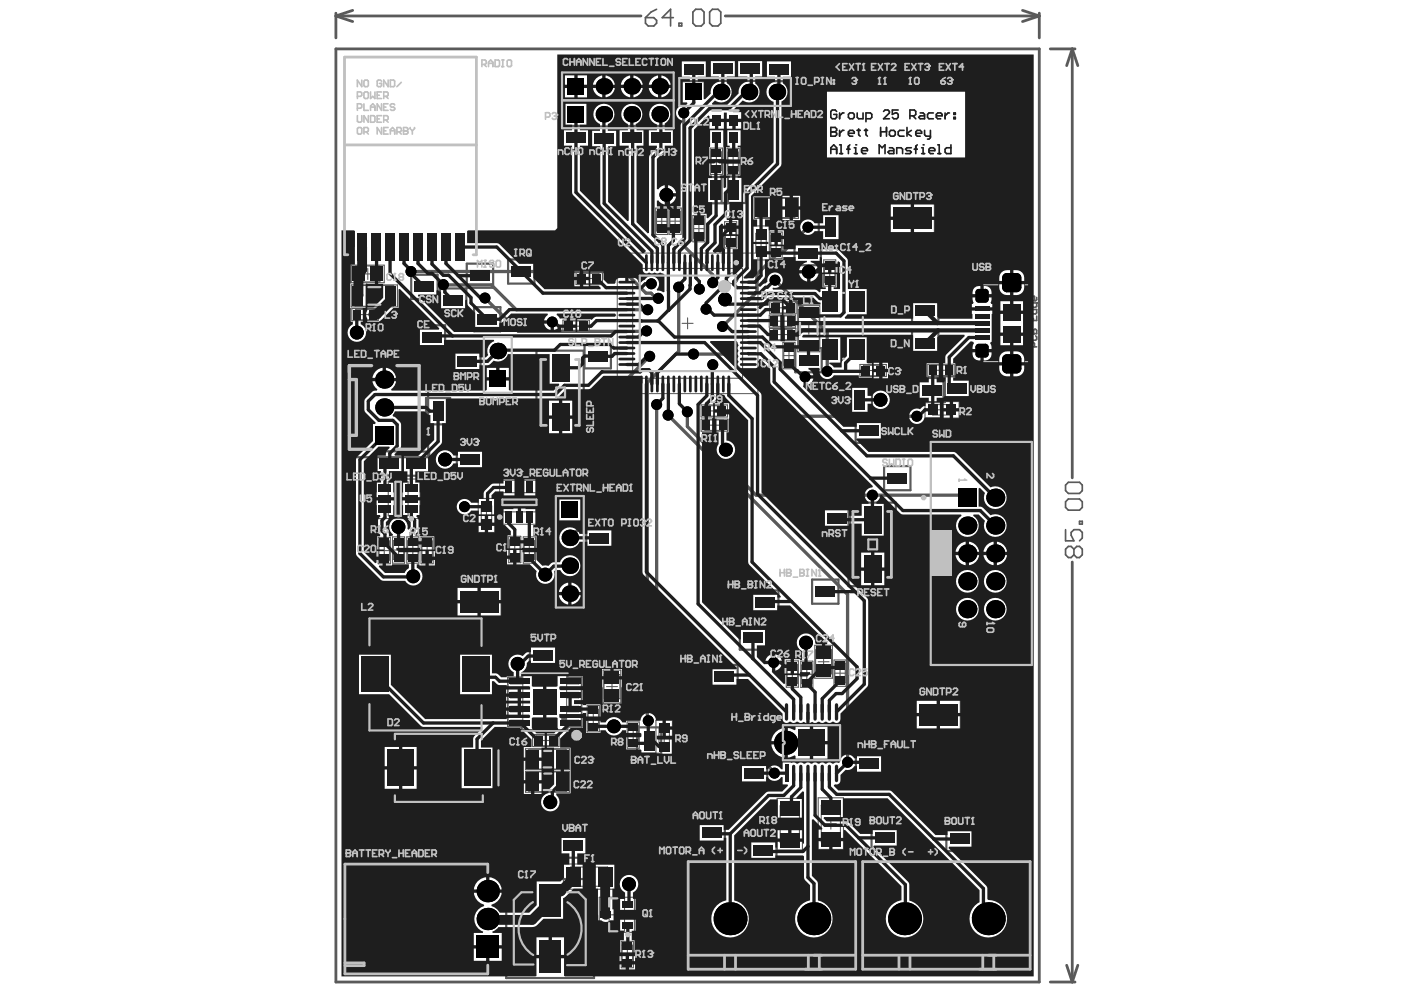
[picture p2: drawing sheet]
<svg xmlns="http://www.w3.org/2000/svg" width="297mm" height="210mm" viewBox="0 0 297 210" stroke-linecap="round" stroke-linejoin="round" font-family="sans-serif">
<g fill="none" stroke="#5a5a5a" stroke-width=".46">
<path d="M150.1 12h5.6v5.1h-5.6zM155.9 12h5.6v5.1h-5.6zM162 12.1h5.6v5.1h-5.6zM119.1 26.6h5.5v5.2h-5.5zM125 26.8h5.6v5.1h-5.6zM130.8 26.6h5.6v5.2h-5.6zM137 26.6h5.6v5.2h-5.6zM148.9 37.4h5.1v5.6h-5.1zM152.7 37.4h5.1v5.6h-5.1zM87 58.1h5.6v5.2h-5.6zM98.8 55.8h5.5v5.1h-5.5zM107.5 54.9h5.6v5.1h-5.6z"/>
<path d="M168.1 51h5.6v5.1h-5.6zM173.2 45.3h5.1v5.6h-5.1zM72.6 76.1h18v20.6h-18zM88.6 68.8h5.6v5.1h-5.6zM93.1 61h5.6v5.1h-5.6zM96.1 73.9h5.6v5.1h-5.6zM100.3 65h5.6v5.1h-5.6zM123.7 72.8h5.6v5.1h-5.6zM168.3 73.7h5.5v5.1h-5.5zM193 70.1h5.5v5.1h-5.5zM193 63.2h5.5v5.1h-5.5zM194.3 80h5.6v5.1h-5.6z"/>
<path d="M199.6 79.6h5.6v5.1h-5.6zM85.2 95.6h5.6v5.1h-5.6v-5.2h-5.6v5.1h5.6M90.1 84.2h5.1v5.6h-5.1zM96.6 94.7h5.6v5.1h-5.6zM179.4 81.8h5.1v5.6h-5.1zM181 88.6h5.6v5.1h-5.6zM187 98.6h5.6v5.1h-5.6zM124 111.3h5.6v5.1h-5.6zM174.3 107.1h5.6v5.1h-5.6zM112.1 136.1h5.6v5.1h-5.6zM156.5 132.4h5.6v5.1h-5.6zM159.1 124.9h5.6v5.1h-5.6z"/>
<path d="M171.8 122.6h5.6v5.1h-5.6zM134.8 153.9h5.1v5.6h-5.1zM150.5 140.7h5.6v5.1h-5.6zM181.1 159.1h5.6v5.1h-5.6zM118.5 176.4h5.6v5.1h-5.6zM147.8 173.7h5.6v5.1h-5.6zM156.7 161.2h5.6v5.1h-5.6zM158.7 177.3h5.6v5.1h-5.6zM184.4 174.7h5.6v5.1h-5.6zM200.2 175h5.6v5.1h-5.6z"/>
</g>
<g fill="none" stroke="#5a5a5a" stroke-width=".23">
<path d="M74.3 56.1h7v3.7h-7zM76.6 58h2.4M77.8 56.8v2.3M74.3 60.3h9.8v4.6h-9.8zM74.4 65.3h5.6v2.5h-5.6zM76.1 66.6h2.2M77.2 65.5v2.2M78 62.6h2.4M79.2 61.4v2.4M168.8 64.7h4.6v9.7h-4.6zM170 69.6h2.3M171.1 68.4v2.3"/>
<path d="M148.3 85.7h5.6v2.5h-5.6zM148.3 88.7h5.6v2.5h-5.6zM150 87h2.2M150 90h2.2M151.1 85.9v2.2M151.1 88.9v2.2M108.7 106.3h2.4M109.9 105.1v2.3M96.7 123.6h9.3v7.4h-9.3zM112.7 155.4h5.6v2.6h-5.6zM114.4 156.7h2.2M115.5 155.6v2.2"/>
<path d="M124.2 149.3h2.6v5.6h-2.6zM124.4 152.1h2.2M125.5 151v2.2M127.6 141.8h3.7v7h-3.7zM128.3 145.3h2.3M129.5 144.1v2.3M193.9 147.5h9.3v7.4h-9.3zM111.2 163.2h9.3v4.4h-9.3zM114.7 165.4h2.3M115.8 164.3v2.3"/>
</g>
<path d="M105.7 101.6h8.4v9.3h-8.4z" fill="none" stroke="#5a5a5a" stroke-width=".21"/>
<circle cx="107.1" cy="206.9" r=".23" fill="#5a5a5a"/>
<path d="M108.2 186h.1M125.7 186h.1M125.7 186h-18.6M125.7 186v21M125.7 186.8h.1M107.1 206.9h18.6M125.7 206.9v.1" fill="none" stroke="#5a5a5a" stroke-width=".46"/>
<circle cx="107.1" cy="186" r=".23" fill="#5a5a5a"/>
<path d="M144 12.1h5.6v5.1h-5.6zM113.5 74.2h10v17.7h-10zM179.5 106.4h10v17.6h-10zM107.1 186v20.9" fill="none" stroke="#5a5a5a" stroke-width=".46"/>
<g fill="none" stroke="#5a5a5a" stroke-width=".23">
<path d="M150.3 31.3h2.5v5.6h-2.5zM150.5 34.1h2.2M150.5 32.1h2.2v4h-2.2zM151.6 33v2.2M153.8 31.4h2.6v5.6h-2.6zM154 34.2h2.2M154 32.2h2.2v4h-2.2zM155.1 33.1v2.2M75.3 56.3h5.1v3.3h-5.1zM121.9 57.7h5.6v2.5h-5.6zM122.6 57.8h4.1v2.2h-4.1zM123.6 58.9h2.2"/>
<path d="M124.7 57.8v2.2M133.8 56.8h23.3v23.2h-23.3zM138.7 44h2.6v5.6h-2.6zM138.9 46.8h2.2M138.9 44.8h2.2v4.1h-2.2zM140 45.7v2.2M141.6 44h2.5v5.6h-2.5zM141.7 46.8h2.2M141.7 44.8h2.2v4h-2.2zM142.8 45.7v2.2M146.6 45.6h2.5v5.6h-2.5zM146.8 48.4h2.2"/>
<path d="M146.8 46.3h2.2v4.1h-2.2zM147.9 47.3v2.2M153.3 46.9h2.6v5.6h-2.6zM153.5 49.7h2.2M153.5 47.7h2.2v4h-2.2zM154.6 48.6v2.2M159.3 47.8h3.5v7.2h-3.5zM159.6 41.8h9.3v4.4h-9.3zM159.9 51.4h2.2M159.9 49.4h2.2v4h-2.2zM160.4 42h7.8v4h-7.8zM161 50.3v2.2"/>
<path d="M162.9 49.1h2.6v5.6h-2.6zM163.1 51.9h2.2M163.1 49.8h2.2v4.1h-2.2zM163.1 44h2.3M164.2 50.8v2.2M164.3 42.8v2.4M174.3 55h2.5v5.6h-2.5zM174.4 57.8h2.2M174.4 55.7h2.2v4.1h-2.2zM175.5 56.7v2.2M188.4 42.5h9.3v7.4h-9.3zM217.4 56.8v23.2"/>
<path d="M75.1 60.4h8.2v4.4h-8.2zM75.3 65.5h3.9v2.2h-3.9zM119.1 67.7h5.6v2.6h-5.6zM119.9 67.9h4v2.2h-4zM120.8 69h2.2M121.9 67.9v2.2M144.3 68.4h2.3M145.5 67.3v2.3M162.7 66.7h5.6v2.5h-5.6zM162.8 69.5h5.6v2.6h-5.6zM162.9 63.8h5.5v2.6h-5.5zM163.6 66.9h3.9v2.2h-3.9z"/>
<path d="M163.6 64h4.1v2.2h-4.1zM163.6 69.7h4v2.2h-4zM164.4 68h2.2M164.5 70.8h2.2M164.5 65.1h2.3M165.5 66.9v2.2M165.6 69.7v2.2M165.6 72.5h2.6v5.5h-2.6zM165.6 64v2.2M165.8 75.2h2.2M165.8 73.2h2.2v4.1h-2.2zM166.9 74.1v2.2"/>
<path d="M168.9 65.5h4.4v8.1h-4.4zM181.9 77.1h5.6v2.6h-5.6zM182.7 77.3h4.1v2.2h-4.1zM183.6 78.4h2.2M184.7 77.3v2.2M196.3 77.1h5.6v2.5h-5.6zM197.1 77.3h4v2.2h-4zM198 78.4h2.2M199.1 77.3v2.2M149.1 85.9h4.1v2.2h-4.1zM149.1 88.9h4v2.2h-4zM195.7 85h7.2v3.5h-7.2z"/>
<path d="M196.9 93.5h21.4v47.2h-21.4zM197.3 85.6h4v2.2h-4zM198.2 86.7h2.2M199.3 85.6v2.2M79.6 101.4h9.3v8.3h-9.3zM80 113.7h2.6v5.6h-2.6zM80.2 116.5h2.2M80.2 114.5h2.2v4h-2.2zM81.3 115.4v2.2M82.1 101.9h4.2v7.2h-4.2zM83 113.6h2.6v5.6h-2.6zM83.1 105.5h2.3"/>
<path d="M83.2 116.4h2.2M83.2 114.4h2.2v4h-2.2zM84.2 104.4v2.3M84.3 115.3v2.2M86.1 113.6h2.5v5.6h-2.5zM86.2 116.4h2.2M86.2 114.4h2.2v4h-2.2zM87.3 115.3v2.2M89.1 113.7h2.5v5.6h-2.5zM89.3 116.5h2.2M89.3 114.5h2.2v4h-2.2zM90.4 115.4v2.2"/>
<path d="M101.2 105.5h3.5v7.2h-3.5zM101.8 109.1h2.2M101.8 107h2.2v4.1h-2.2zM102.9 108v2.2M106.3 104.2h7.1v4.1h-7.1zM107.6 113.5h2.6v5.6h-2.6zM107.8 116.3h2.2M107.8 114.2h2.2v4.1h-2.2zM108.9 115.2v2.2M110.7 113.6h2.6v5.6h-2.6zM110.9 116.4h2.2M110.9 114.4h2.2v4h-2.2z"/>
<path d="M112 115.3v2.2M166.3 139.8h2.6v5.6h-2.6zM169.4 139.9h2.6v5.6h-2.6zM172.4 136.5h3.7v7h-3.7zM172.6 137.5h3.3v5.1h-3.3zM174.2 138.9v2.3M176.4 139.7h2.6v5.5h-2.6zM111.2 158.4h9.3v4.4h-9.3zM111.9 158.5h7.9v4.2h-7.9zM113.4 155.6h4.1v2.2h-4.1zM115.8 159.5v2.3M124.4 150.1h2.2v3.9h-2.2z"/>
<path d="M127.8 142.7h3.4v5.1h-3.4zM132.7 152.8h2.5v5.5h-2.5zM132.9 155.5h2.2M132.9 153.6h2.2v3.9h-2.2zM134 154.4v2.2M138.8 152.4h3.5v7.2h-3.5zM139.4 156h2.2M139.4 154h2.2v4h-2.2zM140.5 154.9v2.2M166.5 142.6h2.2M166.5 140.6h2.2v4.1h-2.2zM167.6 141.5v2.2"/>
<path d="M169.6 142.7h2.2M169.6 140.7h2.2v4h-2.2zM170.7 141.6v2.2M173.1 140h2.3M176.6 142.4h2.2M176.6 140.4h2.2v4.1h-2.2zM177.7 141.3v2.2M92.4 162.5h.9M92.8 162v.9M111.9 163.3h7.9v4.2h-7.9zM114.7 160.6h2.3M164.4 168.9h5.4v11h-5.4z"/>
<path d="M165.1 170.5h4v7.8h-4zM165.9 174.4h2.4M167.1 173.2v2.4M173.1 168.8h5.4v10.9h-5.4zM173.7 170.4h4.1v7.8h-4.1zM174.6 174.3h2.3M175.8 173.1v2.3M119.2 182.8h10.9v5.4h-10.9zM120.8 183.5h7.8v4h-7.8zM123.5 185.5h2.3M124.7 184.3v2.4M126.8 189.9h7.4v7.4h-7.4z"/>
<path d="M128.9 190.1h3.2v7h-3.2zM129.3 193.6h2.4M130.5 192.4v2.3M131.4 199.2h2.6v5.6h-2.6zM131.6 202h2.2M131.6 200h2.2v4h-2.2zM132.7 200.9v2.2"/>
<circle cx="155" cy="58.9" r="1.16"/>
</g>
<path d="M217.9 70.6h1.4v-.7l-.2-.2-.5 .2v.7M218.2 71.1l-.3 .2v.5l.3 .2h.9l.2-.2v-.5l-.2-.2M218.9 73.4v-.7l-.3-.2h-.4l-.3 .2v.7h1.4M107.4 143.3h3v-.8h9.7v.8h2.9v10.5h-2.9v.8h-9.7v-.8h-3zM118.8 151.5l.9 .9M118.8 151.9h.9M119.3 151.5v.9M119.7 151.5l-.9 .9" fill="none" stroke="#5a5a5a" stroke-width=".35"/>
<path d="M130.6 53.6h29.8v29.7h-29.8zM110.6 142.7h9.3v11.7h-9.3zM110.6 152.4h-2.6v1.2h2.6M110.6 143.5h-2.6v1.2h2.6M110.6 146.5h-2.6v1.2h2.6M110.6 149.4h-2.6v1.2h2.6M114.5 154.4a.71 .71 0 0 1 .7-.7 .71 .71 0 0 1 .8 .7M119.9 152.4h2.5v1.2h-2.5M119.9 149.4h2.5v1.2h-2.5M119.9 146.5h2.5v1.2h-2.5M119.9 143.5h2.5v1.2h-2.5" fill="none" stroke="#5a5a5a" stroke-width=".21"/>
<g fill="none" stroke="#5a5a5a" stroke-width=".59">
<path d="M71.1 10.3h148.8v197.5h-148.8zM71.1 2.8v5.2M71.1 3.4l3.5 1.2M71.1 3.4h64.5M74.6 2.2l-3.5 1.2M153.4 3.4h66.5M216.3 2.2l3.6 1.2M219.9 2.8v5.2M219.9 3.4l-3.6 1.2M222.2 10.3h5.2M226.9 10.3l1.1 3.6M226.9 10.3l-1.2 3.6"/>
<path d="M226.9 10.3v90.8M226.9 118.9v88.9M222.2 207.8h5.2M225.7 204.3l1.2 3.5M228 204.3l-1.1 3.5"/>
</g>
<circle cx="218.6" cy="70.6" r=".17" fill="#5a5a5a"/>
<g fill="none" stroke="#5a5a5a" stroke-width=".35">
<path d="M136.6 3.7h1.7l.6 .6v.6l-.6 .6h-1.2l-.5-.6zM138.9 2l-1.2 .6-1.1 1.1M142.5 3.7h-2.4l1.8-1.7v3.5M143.6 4.9h.6v.6h-.6zM146.6 2.6l.6-.6h1.2l.6 .6v2.3l-.6 .6h-1.2l-.6-.6zM150.1 2.6l.6-.6h1.2l.6 .6v2.3l-.6 .6h-1.2l-.6-.6zM217.9 70.6v-.7l.3-.2 .4 .2v.7M217.9 66.9v.9h1.4v-.9M217.9 65.5h1.4v.7l-.2 .2h-.5l-.2-.2v-.7M218.6 67.3v.5M219.3 62.9v.5l-.2 .2h-.5l-.2-.2v-.5l.5-.2v.9M219.3 64.1v.7l-.2 .2h-.5l-.2-.2v-.7h1.2l.2 .5"/>
<path d="M225.4 112.1v2.3h1.8l-.6-1.1v-.6l.6-.6h1.2l.6 .6v1.1l-.6 .6M226 102.1h2.4l.6 .5v1.2l-.6 .6h-2.4l-.6-.6v-1.2zM226 105.6h2.4l.6 .6v1.2l-.6 .5h-2.4l-.6-.5v-1.2zM227.2 116.2l-.6-.6h-.6l-.6 .6v1.2l.6 .6h.6l.6-.6M227.2 116.2l.6-.6h.6l.6 .6v1.2l-.6 .6h-.6l-.6-.6M227.2 116.2v1.2M228.4 110.3h.6v.6h-.6z"/>
</g>
<path d="M144.7 23.9v28.1l6.1 6.2v1.6M87 57.5h45.1l4.6 4.5h1l1.1 1.1h.5M164 59.3l11 11v8.3M170.9 48.1l-5.1 5.1h-.8l-4.9 4.8v3.8l-7.2 7.3M94.3 60.3h9.7l5.2 5.2h27.8M102.6 63.1l7.1 7 27.1-.1M137.4 75.4l-9 9v21.6l-7.8 7.8M143.6 60.8v13.5l-6.7 6.7v71.3l.3 .2M146.7 74.9h6.6l13.1 13.2h27.6M138.9 85.6v52.9l24.9 24.9v.2M141.3 87.8l38 38v35.5M145.4 87.1v3.2l14.6 14.5h44.1l.6 .5" fill="none" stroke="#5a5a5a" stroke-width=".7"/>
<g fill="#000">
<path d="M212 58.8h1zM212.3 58.1l.7-.3v1h-1z"/>
<path d="M215.1 57.8v1zM215.1 57.8a1.02 1.02 0 0 1 1 1h-1z"/>
<path d="M206.4 73.4h.7zM206.6 73l.5-.3v.7h-.7z"/>
<path d="M207.1 75v.7zM206.4 75h.7v.7a.7 .7 0 0 1-.7-.7z"/>
<path d="M206.4 61.8h.7zM206.6 61.3l.5-.2v.7h-.7z"/>
<path d="M207.1 63.3v.7zM206.4 63.3h.7v.7a.7 .7 0 0 1-.7-.7z"/>
<path d="M208.5 75h.7zM208.5 75h.7a.7 .7 0 0 1-.7 .7z"/>
<path d="M208.5 72.7v.7zM208.5 72.7a.7 .7 0 0 1 .7 .7h-.7z"/>
<path d="M208.5 63.3h.7zM208.5 63.3h.7a.7 .7 0 0 1-.7 .7z"/>
<path d="M208.5 61.1v.7zM208.5 61.1a.7 .7 0 0 1 .7 .7h-.7z"/>
<path d="M212 76h1zM212.3 75.3l.7-.3v1h-1z"/>
<path d="M213 78v1zM212 78h1v1a1.02 1.02 0 0 1-1-1z"/>
<path d="M213 60.8v1zM212 60.8h1v1a1.02 1.02 0 0 1-1-1z"/>
<path d="M215.1 78h1zM215.1 78h1a1.02 1.02 0 0 1-1 1z"/>
<path d="M215.1 75v1zM215.1 75a1.02 1.02 0 0 1 1 1h-1z"/>
<path d="M215.1 60.8h1zM215.1 60.8h1a1.02 1.02 0 0 1-1 1z"/>
<circle cx="127.8" cy="18.3" r="1.74"/>
<circle cx="133.7" cy="18.3" r="1.74"/>
<circle cx="139.6" cy="18.3" r="1.74"/>
<circle cx="152.6" cy="19.5" r="1.74"/>
<circle cx="158.5" cy="19.5" r="1.74"/>
<circle cx="164.4" cy="19.5" r="1.74"/>
<circle cx="127.8" cy="24.2" r="1.74"/>
<circle cx="133.7" cy="24.2" r="1.74"/>
<circle cx="139.6" cy="24.2" r="1.74"/>
<circle cx="144.7" cy="23.9" r="1.16"/>
<circle cx="87" cy="57.5" r="1.16"/>
<circle cx="141" cy="41.2" r="1.48"/>
<circle cx="150.8" cy="59.8" r="1.16"/>
<circle cx="164" cy="59.3" r="1.16"/>
<circle cx="170.9" cy="48.1" r="1.16"/>
<circle cx="171.1" cy="57.5" r="1.48"/>
<circle cx="75.5" cy="70.4" r="1.48"/>
<circle cx="93.8" cy="60.2" r="1.16"/>
<circle cx="102.6" cy="63.1" r="1.16"/>
<circle cx="105.3" cy="74.3" r="1.74"/>
<circle cx="116.8" cy="68.1" r="1.16"/>
<circle cx="136.8" cy="70" r="1.16"/>
<circle cx="137" cy="65.5" r="1.16"/>
<circle cx="137.4" cy="75.4" r="1.16"/>
<circle cx="137.8" cy="60.1" r="1.16"/>
<circle cx="139.3" cy="63.1" r="1.16"/>
<circle cx="143.6" cy="60.8" r="1.16"/>
<circle cx="146.7" cy="74.9" r="1.16"/>
<circle cx="148" cy="61.2" r="1.16"/>
<circle cx="149.4" cy="65.4" r="1.16"/>
<circle cx="150.8" cy="77.2" r="1.16"/>
<circle cx="152.9" cy="69.1" r="1.16"/>
<circle cx="153.4" cy="63.4" r="1.48"/>
<circle cx="170.3" cy="79.8" r="1.16"/>
<circle cx="175" cy="78.6" r="1.16"/>
<circle cx="81.3" cy="86.2" r="1.92"/>
<circle cx="81.3" cy="80.3" r="1.92"/>
<circle cx="94.2" cy="97.2" r="1.48"/>
<circle cx="138.9" cy="85.6" r="1.16"/>
<circle cx="141.3" cy="87.8" r="1.16"/>
<circle cx="145.4" cy="87.1" r="1.16"/>
<circle cx="153.6" cy="95.2" r="1.48"/>
<circle cx="186.3" cy="84.6" r="1.48"/>
<circle cx="194" cy="88.1" r="1.16"/>
<circle cx="84.3" cy="111.5" r="1.48"/>
<circle cx="98.3" cy="107.2" r="1.16"/>
<circle cx="120.6" cy="113.8" r="1.74"/>
<circle cx="120.6" cy="119.7" r="1.74"/>
<circle cx="184.6" cy="104.8" r="1.16"/>
<circle cx="204.7" cy="117.1" r="1.92"/>
<circle cx="204.7" cy="111.2" r="1.92"/>
<circle cx="210.6" cy="117.1" r="1.92"/>
<circle cx="210.6" cy="111.2" r="1.92"/>
<circle cx="210.6" cy="105.3" r="1.92"/>
<circle cx="87.4" cy="121.9" r="1.48"/>
<circle cx="115.4" cy="121.6" r="1.48"/>
<circle cx="120.6" cy="125.6" r="1.74"/>
<circle cx="170.5" cy="136" r="1.48"/>
<circle cx="204.7" cy="128.9" r="1.92"/>
<circle cx="204.7" cy="123" r="1.92"/>
<circle cx="210.6" cy="128.9" r="1.92"/>
<circle cx="210.6" cy="123" r="1.92"/>
<circle cx="109.5" cy="140.5" r="1.48"/>
<circle cx="115.2" cy="148.6" r="2.32"/>
<circle cx="129.9" cy="153.7" r="1.48"/>
<circle cx="137.2" cy="152.5" r="1.16"/>
<circle cx="163.7" cy="140.2" r="1.16"/>
<circle cx="166.3" cy="157.2" r="2.56"/>
<circle cx="116.4" cy="169.7" r="1.48"/>
<circle cx="163.8" cy="163.6" r="1.16"/>
<circle cx="179.3" cy="161.3" r="1.16"/>
<circle cx="103.2" cy="194.5" r="2.36"/>
<circle cx="103.2" cy="188.6" r="2.36"/>
<circle cx="133.1" cy="187.1" r="1.48"/>
<circle cx="154.5" cy="194.4" r="3.5"/>
<circle cx="172.2" cy="194.4" r="3.5"/>
<circle cx="191.4" cy="194.4" r="3.5"/>
<circle cx="209.1" cy="194.4" r="3.5"/>
</g>
<g fill="#000">
<path d="M120.1 16.5h3.5v3.5h-3.5z" fill-rule="evenodd"/>
<path d="M144.9 17.7h3.5v3.5h-3.5z" fill-rule="evenodd"/>
<path d="M120.1 22.4h3.5v3.5h-3.5z" fill-rule="evenodd"/>
<path d="M206.4 73.4l.7-.7h1.4l.7 .7v1.6l-.7 .7h-1.4l-.7-.7z" fill-rule="evenodd"/>
<path d="M206.4 61.8l.7-.7h1.4l.7 .7v1.5l-.7 .7h-1.4l-.7-.7z" fill-rule="evenodd"/>
<path d="M212 76l1-1h2.1l1 1v2l-1 1h-2.1l-1-1z" fill-rule="evenodd"/>
<path d="M212 58.8l1-1h2.1l1 1v2l-1 1h-2.1l-1-1z" fill-rule="evenodd"/>
<path d="M79.4 90.2h3.8v3.8h-3.8z" fill-rule="evenodd"/>
<path d="M103.6 78.4h3.5v3.5h-3.5z" fill-rule="evenodd"/>
<path d="M118.8 106.2h3.5v3.4h-3.5z" fill-rule="evenodd"/>
<path d="M202.7 103.4h3.9v3.8h-3.9z" fill-rule="evenodd"/>
<path d="M100.8 198h4.8v4.7h-4.8z" fill-rule="evenodd"/>
</g>
<g fill="#1e1e1e">
<path d="M161.8 54.9h3.9v-.5h2.6v.8h2.4v.3a2 2 0 0 0-1.6 1.7h4.1a2 2 0 0 0-1.7-1.7v-.3h1.9v-.8h.4l.1 .2v1.2h3.3v-.4l.3-.1 .2 .3v5.6h-1.3v-.4h.7v-2.8h-3.1v2.8h.7v.4h-1.1v.6l-.3 .1-.6-.6h-.3h-8.8l-.1-.4a1.64 1.64 0 0 0 2.1-1.4 1.64 1.64 0 0 0-1.6-1.8 1.64 1.64 0 0 0-1.6 1.9l-.4 .4a1.29 1.29 0 0 0-1.1 .7l-.4-.1-.1-.3 1.2-1.4 .2-.6zM175.9 56.5v1.2h1.3v-1.2zM173.9 56.5v1.2h1.3v-1.2zM171.5 57.9v1.7a2 2 0 0 0 1.7-1.7zM169.1 57.9a2 2 0 0 0 1.7 1.7v-1.7z"/>
<path d="M160.9 64h.6l1.1-1.1h9.5l.8 .9 .7 .2v.4h-4.8v-.9h-1.2v1.6h-.3v.4h-1.5v1.3h.2l.1 5.4h-1v-5.6h.3v-3h-2.8v1.1a1.55 1.55 0 0 0-1.7 .8l-.3-.1-.2-.3zM165.8 63.5v1.3h1.1v-1.3z"/>
<path d="M151.5 83.8l.4-.1a1.07 1.07 0 0 1 1.5 .3l4.9 4.9v30.3l6.9 7-.1 .3h-.6v-.6h-5.2v3.2h5.2v-1h2.6l8 7.9-.2 .3h-.3v1.9h-.7v-1.9h-1.2l-.2-.2a1.95 1.95 0 0 0-3-1.8 1.95 1.95 0 0 0 .2 3.4v2h-.4v-.2h-1.3v3h1.3v-.3h2l.2 .3-.7 .6h-1.6l-.1-.2h-3v1.7l-.3 .1-2.5-2.5v-1.7l-1.6 .1-1.6-1.6v-2.4h1.8v-3.3h-5.2v2l-.2 .1-8-8v-35.9h2.2v-3h.2l-.1-3.2a1.37 1.37 0 0 0 .7-1.5zM153.1 85.3v1.3h1.2v-1.3zM151.2 85.3v1.3h1.2v-1.3zM151.2 87.3v1.3h.4v2.9h.4v2.5a1.95 1.95 0 0 0 .7 2.9 1.95 1.95 0 0 0 2.8-1.2 1.95 1.95 0 0 0-1.8-2.5v-1.7h.4l.2-4.2zM164 138.5v1.3h1.4a1.71 1.71 0 0 0-1.4-1.3zM162.4 138.9l-.5 .9h1.4v-1.3zM166 139.5v1.1h1.3v-1.1zM164 140.5v1.4a1.71 1.71 0 0 0 1.4-1.4zM166 141.3v1.2h1.3v-1.2z"/>
<path d="M117.8 66.3h12.3l.3 .4-.3 .3h-3.9l-.3 .1-.7 .6-.3-.2h-2.8v2.8h-.3v-.9h-1.5v-.4h-.4v-1.6h-1.5l-.6-.8zM120.6 67.4v1.3h1.2v-1.3z"/>
<path d="M88.5 62.3h3.8v-.8l.3-.1 .7 .4v3.4h5.1v-1.7l.3-.1 .2 1 1.6 1.8v3h5.1v-.8l.7-.3 1.8-1.8h7.7l.1 .3-.6 .7-.2 .5h1.7v.3h.4v1.8a1.66 1.66 0 0 0 1.2-1.1l.3 .1v1.4h-22.6l-7.7-7.7zM115.1 68.5a1.71 1.71 0 0 0 1.4 1.4v-1.4z"/>
<path d="M72.3 48.7h2.6l.2 .2v7.1h-.9v3.9l-.1 .2 .1 8h.5v.5a1.95 1.95 0 0 0-.7 3 1.95 1.95 0 0 0 3 0 1.95 1.95 0 0 0-.7-3v-.5h.5v-2.9h.5l.1-5.1 .2-.2 1.7 .2v-2.1h.7v2.1h1.1v2.9l-2.1 2-1.3 .1v.6l-.3 .9 .3 .8v.7h2.6l2.9-2.9h1.1v-4l.3-.1 8.4 8.4-.2 .3h-4v3.2h5.1v-1.1h10.6v.3l-.3 .1a2.18 2.18 0 0 0-.9 2.8l-.5 .5h-1.4v-.8h-5.1v3.3h5.1v-.8l2.1-.1 1-.9 .2 .1a2.21 2.21 0 0 0 2.7-1.5h8.9v6.3h1.9l.1 .3-1.2 1.2h-9.2l-.2-.2v-2h-4.7v2l-.2 .2h-19.9l-.1-.3a2.29 2.29 0 0 0 1-1.7h-5a2.3 2.3 0 0 0 1 1.7l-.1 .3h-.7l-.3 .2-1.4 1.4-.2 .6v2.1l2.4 2.4-.1 .3h-.5v3.6l-3.3 3.4-.3 .6v19.8l.3 .6 5.2 5.1 4.9 .1a1.95 1.95 0 0 0 3.2 .4 1.95 1.95 0 0 0-.7-3.1v-.8h.5v.2h1.3v-3h-1.3v.3h-4.3l-.6-.7 .1-.3h5v.4h3v-2.8l-4-.1v-.4l.4-.4 .2-.6v-1.9l-.4-.8 .1-.3h.6l.1-3.1h-3.7l.1 3.1h.9l.1 .7 .6 .7v1.2l-.4 .5-.3-.2 .1-.4a1.95 1.95 0 0 0-2.9-1.7 1.95 1.95 0 0 0-.2 3.3l-.1 .3-.3 .1h-.5a1.35 1.35 0 0 0-.7-1.5v-1.5l.6-.7 .1-.8h.9l.1-3.1h-3.7l.1 3.1h.7l.1 .3-.5 .5v.3v2.2v.4l.5 .5-.1 .3h-.6v2.8h1.5l-.1 .3h-1.5v1.2h1.6v.3h.4v1.5h1.2v-.2h3.6v.8l-.5 .4-.4 .6h-4.1l-1.4-1.3 .1-.3h.7v-1.1h-1.2v.6l-.3 .1-2.4-2.4v-19.2l3.1-3.1h2.2l.2 .3a1.52 1.52 0 0 0-.9 1.6h-1.8v3.3h.8v2.4h-.9l-.1 3.1h3.7l-.1-3.1h-.9v-2.4h2.7v-3.3h-1.4l-.2-.3 1.4-1.4v-5.2a2.71 2.71 0 0 0-1.6-1.4l-.1-.3 .4-.8h6.3a1.34 1.34 0 0 0 1.3 .8v1.8h.8v3.5l-3.4 3.4h-3v3.2h.7v2.4h-.9l-.1 3.1h3.7l-.1-3.1h-.9v-2.4h2.7v-3l2.9-2.9v-4.2h.8v-5.2l.3-.1h22.9l.6-.2 1.7-1.7 5-.1 2.9-2.8h8.1l.2 .2v41.6l19.9 20.1-.1 .2h-5.1v3.3h5.1v-1.2h2.4l7.4 7.3v1.2a.82 .82 0 0 0 .5 .7 .82 .82 0 0 0 .9-.2h.3a.82 .82 0 0 0 1.2 0h.3a.83 .83 0 0 0 1.2 0l.6 .3v-2.4h.7v2.4l.6-.3 .5 .3 .7-.3h.3a.82 .82 0 0 0 1.2 0h.3a.82 .82 0 0 0 1.2 0h.3a.83 .83 0 0 0 .9 .2 .83 .83 0 0 0 .5-.7v-1.2l5.8-5.9v-18.3l-22.5-22.6-.1-20.9-10.8-10.9 .1-.2h5.5l.5 .8-.3 .6 .2 .6-.2 .6 .2 .6-.2 .6 .3 .5-.2 .3a.77 .77 0 0 0 .7 1.1l3.3-.1a.84 .84 0 0 0 .3-1.3l.2-.4 .3-.1 2.1 2v2.8l.2 .6 21.5 21.4-.2 .3a1.64 1.64 0 0 0-1.5 1.3 1.64 1.64 0 0 0 .7 1.8v.4h-1.4v2.5h-2.7v-1.1h-5.1v3.2h5.1v-.4h2.7v2.5h4.7v-6.7h-1.6v-.4l.6-.6 .2-.8 .3-.1 4.2 4.1 12.6 .1 .1 .3-.4 .3a2.4 2.4 0 0 0 .1 3.5 2.4 2.4 0 0 0 3.5-.4 2.4 2.4 0 0 0-.7-3.4l.1-.3h1l1.4 1.3a2.39 2.39 0 0 0 1.8 3.4 2.39 2.39 0 0 0 2.7-2.7 2.39 2.39 0 0 0-3.3-1.9l-1.6-1.6-.3-.1-.7-.1v-3.9l.3-.1 1.1 1.1-.2 .4a2.4 2.4 0 0 0 2.3 3 2.4 2.4 0 0 0 2.4-2.8 2.4 2.4 0 0 0-3.3-1.8l-7.6-7.4-18.3-.1-2.6-2.6 .2-.2h5.1v-3.3h-5.1v.8h-2.9l-8.5-8.5 .1-.3v-1.7h.3v-.4l1.8-.1a1.69 1.69 0 0 0-1.1-1.2l.1-.3h2.2l.1 .4a1.64 1.64 0 0 0 1 1.9 1.64 1.64 0 0 0 2-.7h5.3v.5h2.8v-3h-.9l-.2-.2v-5.3h-4.2v4l-1.1 1.1v1.2h-1.7l-.6-.5-.4-.2 .1-.3h2.3v-5.3h-8l-.1-.3 .3-.3h23l.2 .2v3.2h5.1v-2.8l.5-.6h5.2l.1 .3-4 4.1-.1 1.6h-.5v3.1h.5v.7l-.3 .3h-1.5v-1h.4v-3.1h-2.5v3.1h.4v1h-2v3.3h2v.9h-.7v.8l-.4 .1-.7 .6-.3-.1a1.64 1.64 0 0 0-2 1.2 1.64 1.64 0 0 0 1.2 2 1.64 1.64 0 0 0 2-1.3l3.2-.1v-3.2h-.6v-.9h1.5l.2-.4h5.1v-3.2h-3.3v-.7h.4v-3.1h-.4v-.9l3.6-3.7h.4l.4 .4-.2 .3-.1 .9h4l-.1-.9-.2-.3 .1-.3h.2v-5.9h.1v-.7h-4.3l.1 1.7h-7l-.4-.4v-2.9h-5.1v3.3h-14.4l-.1-.2 .6-.7h4.1v-5.3h-4l-.1-6.3-2.1-2.1-3.8-.1v-.8h-5.1v.8h-2.6v-.6h-2.7l-.1-.3h.9v-3.1h-1.2v-.8h-.8v-1.5h1.1v-4.8h-3.5v4.8h.8v1.5h-.8v3.3h3.2v.4h-3.2v3.3h.8v3.1l-.8 .9h-2l-.1-.2 1.3-1.4 .3-.6v-15.2l6.4-6.5v-13.5a2.19 2.19 0 0 0 .3-3.9v-1.4h1.8v-3.2h-5.2v3.2h1.8v1.1h-.2a2.22 2.22 0 0 0-1.6 2.1 2.22 2.22 0 0 0 1.5 2.2v12.7l-6.4 6.5-.1 15.6-1.9 1.9-.3-.1v-5.5h1.1v-2.8h-3v2.8h.3v.3l-1 .4-.5-.1-.6 .2-.4-.2-.1-.3 1.2-1.3 .1-3.8 .6-.6 .2 .1v.3h1.3v-1.2h-.4l-.1-.2 .5-.7 .1-.3v-2.6h2.6v-5.1h-.8v-.4h.5v-2.6h-3v2.6h.8v.4h-.8v2l-.3 .2-.2-.1v-2h-.8v-.6h.8v-2.5h-.9a.79 .79 0 0 0-1.1 0h-1v2.5h.5v.6h-.8v5.1h.9v2.5l-.9 .9-.3-.1v-.9h-1.3v1.6h-.7v-1.6h-.7v-17.8l3-3 .3 .1v.6h3v-1.3h.7v1.3h3v-1.4h-1.7l-.1-.3 2.2-2.2 .2 .2a2.22 2.22 0 0 0 2.9-.7 2.22 2.22 0 0 0-.5-3v-1.5h1.5v-3.3h-5.1v3.3h1.9v1.1h-.2a2.18 2.18 0 0 0-1.6 2.5l-2.4 2.4h-3.2l-.1-.3 .7-.7a2.21 2.21 0 0 0 3.1-.5 2.21 2.21 0 0 0-.6-3.1v-1.4h1.7v-3.3h-5.1v3.3h1.7l-.1 1.1a2.19 2.19 0 0 0-1.6 2.5l-1.3 1.2-.2-.1v-3.6h-1.3v-1.1h1.7v-3.2h-5.1v3.2h1.8v1.1h-1.5v4.4h.8l.1 .2-.3 .4a1.64 1.64 0 0 0-2 1.2 1.64 1.64 0 0 0 1.2 2l.1 .3-.4 .7v17.2h-.8v1.5h-.7v-1.5h-2.1v1.5h-.8v-1.5h-.6v-1.2l.3-.1a1.91 1.91 0 0 0 1.3 .9v-4.1a1.92 1.92 0 0 0-1.3 .9l-.3-.1v-6.4l1.6-1.7v-1.1h1.8v-3.2h-1.8v-1.5a2.22 2.22 0 0 0 .6-3.5 2.22 2.22 0 0 0-3.5 .4 2.22 2.22 0 0 0 1.3 3.3v1.3h-1.7v3.2h1.7v.5l-1.4 1.4-.3 .6v16l-.3 .1-2.3-2.4v-16.2h1.5v-3.2h-1.5l-.2-1.4 .3-.1a2.22 2.22 0 0 0 .5-3.4 2.22 2.22 0 0 0-3.4 .2 2.22 2.22 0 0 0 .9 3.3v1.4h-1.7v3.2h1.9v15.9l-.3 .1-4-4.1v-11.8h1.7v-3.2h-1.8v-1.5a2.22 2.22 0 0 0 .9-3.4 2.22 2.22 0 0 0-3.5 0 2.22 2.22 0 0 0 .9 3.4v1.5h-1.6v3.2h1.7l.1 12.5 9.5 9.6-.1 .3-.6 .3-13.2-13.2v-9.6h1.7v-3.2h-1.7v-1.2h1.4v-4.4h-4.5v4.4h1.4v1.2h-1.7v3.2h1.7l.1 10.2 14.9 15v1.4a.82 .82 0 0 0 1.3 .3l.6 .2 .6-.2 .6 .2 .6-.2 .9 .4v3.6l-.3 .2-.6-.4h-.6l-.2-.3a1.64 1.64 0 0 0-.1-2.4 1.64 1.64 0 0 0-2.4 .4l-1.1 .7-.5-.8-.3-.2-1.5-.1v.9h-.7v-.9h-1.2a.88 .88 0 0 0-.9 1l-.2 .2h-1.4l-.9-.8v-1.8h-2.8v3h1.7l.5 .5-.1 .3h-11.8l-2.4-2.4v-3h-3l-4.4-4.3-6.6-.1v-2.5l.2-.2h18.4l.5-.4v-36.8h100.8v195.1h-99.1l-.3-.1v-3.7h-5.8v3.7l-.2 .1h-41zM139.9 16v1.9h2a2.26 2.26 0 0 0-2-1.9zM137.9 16.6l-.4 .5-.2 .8h1.9v-1.9l-.8 .2zM134 16v1.9h2a2.26 2.26 0 0 0-2-1.9zM132 16.6l-.4 .5-.2 .8h1.9v-1.9l-.8 .2zM128.1 16v1.9h2a2.26 2.26 0 0 0-2-1.9zM126.1 16.6l-.4 .5-.2 .8h1.9v-1.9l-.8 .2zM122.2 15.9v2h2v-2zM119.5 15.9v2h2v-2zM139.9 18.6v2a2.26 2.26 0 0 0 2-2zM137.3 18.6a2.26 2.26 0 0 0 1.9 2v-2zM134 18.6v2a2.26 2.26 0 0 0 2-2zM131.4 18.6a2.26 2.26 0 0 0 1.9 2v-2zM128.1 18.6v2a2.26 2.26 0 0 0 2-2zM125.5 18.6a2.26 2.26 0 0 0 1.9 2v-2zM122.2 18.6v2h2v-2zM119.5 18.6v2h2v-2zM155.6 25.8v1.4h1.2v-1.4zM153.8 25.8v1.4h1.1v-1.4zM152 25.8v1.4h1.1v-1.4zM150.1 25.8v1.4h1.2v-1.4zM150.2 27.6l-.1 6.1h3l-.1-6.1zM175 19.4v13.9h29.2v-13.9zM153.9 27.6v3.2h.5v.4h-.8v2.5h3v-2.5h-.5v-.4h.6v-3.2zM141.3 39.2v1.7h1.7a2 2 0 0 0-1.7-1.7zM141.3 41.6v1.7a2 2 0 0 0 1.7-1.7zM167.8 41.4v2.3h1.5v-2.3zM165.5 41.4v2.3h1.6v-2.3zM193.4 43.3v2.5h4.3v-2.5zM188.4 43.3v2.5h4.3v-2.5zM167.8 44.4v2.2h1.5v-2.2zM165.5 44.4v2.2h1.6v-2.2zM169.8 46.9a1.64 1.64 0 0 0 .1 2.5 1.64 1.64 0 0 0 2.5-.5h1.8v1.7h3.2v-5.1h-3.2v1.7h-1.8a1.64 1.64 0 0 0-2.6-.3zM154.9 46.5v1.2h1.3v-1.2zM193.4 46.5v2.6h4.3v-2.6zM188.4 46.5v2.6h4.3v-2.6zM154.9 48.4v1.2h1.3v-1.2zM152.9 48.4v1.2h1.3v-1.2zM164.6 48.7v1.2h1.2v-1.2zM164.6 50.6v1.2h1.2v-1.2zM123.4 57.3v1.3h1.2v-1.3zM121.5 57.3v1.3h1.2v-1.3zM214.4 57.2v2.2h2.3a1.85 1.85 0 0 0-2.3-2.2zM211.9 57.6a2.05 2.05 0 0 0-.5 1.8h2.3v-2.2a2.06 2.06 0 0 0-1.8 .4zM123.4 59.3v1.3h1.2v-1.3zM121.5 59.3v1.3h1.2v-1.3zM208.1 60.5v1.7h1.7a1.42 1.42 0 0 0-1.7-1.7zM206.1 60.9l-.2 .4-.1 .9h1.6v-1.7l-.8 .1zM214.4 60.2v2.2a1.85 1.85 0 0 0 2.3-2.2zM211.4 60.2a1.85 1.85 0 0 0 2.3 2.2v-2.2zM205.8 62.9l.2 1.1-.2 .3h-.2v.7h4.3v-.7h-.2l-.1-.3 .2-1.1zM214.4 63.7v2h2v-2zM211.7 63.7v2h2v-2zM211.7 66.4v4h4.7v-4h-2.4v-.3v.3zM214.4 71.1v1.9h2v-1.9zM211.7 71.1v1.9h2v-1.9zM208.1 74.6v1.7a1.42 1.42 0 0 0 1.7-1.7zM205.8 74.6a1.42 1.42 0 0 0 1.6 1.7v-1.7zM214.4 74.4v2.2h2.3a1.85 1.85 0 0 0-2.3-2.2zM211.9 74.8a2.05 2.05 0 0 0-.5 1.8h2.3v-2.2a2.06 2.06 0 0 0-1.8 .4zM186.7 76.8v1.2h1.2v-1.2zM184.8 76.8v1.2h1.2v-1.2zM214.4 77.3v2.3a1.85 1.85 0 0 0 2.3-2.3zM211.4 77.3a1.85 1.85 0 0 0 2.3 2.3v-2.3zM105.7 77.8v2h2v-2zM103 77.8v2h2v-2zM81.7 77.8v2.2h2.1a2.43 2.43 0 0 0-2.1-2.2zM79.5 78.5l-.4 .5-.3 1h2.1v-2.2l-.9 .3zM186.7 78.8v1.2h1.2v-1.2zM184.8 78.8v1.2h1.2v-1.2zM170.7 80.1v1.4a1.71 1.71 0 0 0 1.4-1.4zM201.6 85v1.4h1.3v-1.4zM199.7 85v1.4h1.2v-1.4zM180.3 82v5.2h3.2v-1.8h1a1.95 1.95 0 0 0 3 .7 1.95 1.95 0 0 0 0-3 1.95 1.95 0 0 0-3 .7h-1v-1.8zM119 84.8v3.1h2.1v-3.1zM116.2 84.8v3.1h2.1v-3.1zM201.6 87.1v1.4h1.3v-1.4zM199.7 87.1v1.4h1.2v-1.4zM119 88.6v3.2h2.1v-3.2zM116.2 88.6v3.2h2.1v-3.2zM92.8 95.8a1.95 1.95 0 0 0 .2 3 1.95 1.95 0 0 0 2.9-.7h1v.7h5.1v-3.2h-5.1v.8h-1a1.94 1.94 0 0 0-3.1-.6zM110.9 101.5v3.3h2.4v-3.3zM97.1 106.1a1.64 1.64 0 0 0 .2 2.4 1.64 1.64 0 0 0 2.4-.5h1.6v.8h3.2v-3.2h-.5v-.8l.8-.8h1.7v.8h2.3v-3.3h-2.3v.8l-2.4 .1-1.7 1.7-.1 1.5h-1v.8h-1.6a1.64 1.64 0 0 0-2.6-.3zM106.5 107.7v3.4h.4l1.2 1.3v.8h-.7v2.8l6.1-.1v-2.5h-.7v-2.3h.5v-3.4l-3-.1v1.8h-.8v-1.8zM118.3 105.7v4.4h4.5v-4.4zM103.3 109.2v1.4h1.4v-1.4zM101.2 109.2v1.4h1.4v-1.4zM103.3 111.3v1.4h1.4v-1.4zM101.2 111.3v1.4h1.4v-1.4zM119 112.2a2.22 2.22 0 0 0 .3 3.5 2.22 2.22 0 0 0 3.3-1.1h1.7v.9h5.1v-3.3h-5.1v.8h-1.7a2.21 2.21 0 0 0-3.6-.8zM210.9 114.6v2.2h2.1a2.43 2.43 0 0 0-2.1-2.2zM205 114.6v2.2h2.1a2.43 2.43 0 0 0-2.1-2.2zM208.8 115.3l-.4 .5-.3 1h2.1v-2.2l-.9 .3zM202.9 115.3l-.4 .5-.3 1h2.1v-2.2l-.9 .3zM107.3 116.4v1.1h1.3v-1.1zM90.7 116.6v1.2h1.3v-1.2zM107.3 118.2v1.2h1.3v-1.2zM210.9 117.5v2.1a2.43 2.43 0 0 0 2.1-2.1zM205 117.5v2.1a2.43 2.43 0 0 0 2.1-2.1zM208.1 117.5a2.43 2.43 0 0 0 2.1 2.1v-2.1zM202.2 117.5a2.43 2.43 0 0 0 2.1 2.1v-2.1zM90.7 118.5v1.1h1.3v-1.1zM185 116.9v3.2h2.1v-3.2zM182.2 116.9v3.2h2.1v-3.2zM109.3 116.4v3h2.8l1.5 1.5a1.95 1.95 0 0 0 1.7 2.6 1.95 1.95 0 0 0 1.9-2.6l.3-.3h1a2.22 2.22 0 0 0 3.5 .8 2.22 2.22 0 0 0-.2-3.5 2.22 2.22 0 0 0-3.3 1.1h-1.7l-.8 .8-.6-.2-.6 .1-1.3-1.2v-1.6h-3v-.5zM185 120.8v3.1h2.1v-3.1zM182.2 120.8v3.1h2.1v-3.1zM120.9 123.3v1.9h2a2.26 2.26 0 0 0-2-1.9zM118.9 123.9l-.4 .5-.3 .8h2v-1.9l-.8 .3zM208.2 123a2.4 2.4 0 0 0 4.8 0 2.4 2.4 0 0 0-4.8 0zM202.3 123a2.4 2.4 0 0 0 4.8 0 2.4 2.4 0 0 0-4.8 0zM101.7 124.4v2.6h4.3v-2.6zM96.7 124.4v2.6h4.3v-2.6zM120.9 126v1.9a2.26 2.26 0 0 0 2-1.9zM118.2 126a2.26 2.26 0 0 0 2 1.9v-1.9zM101.7 127.7v2.5h4.3v-2.5zM96.7 127.7v2.5h4.3v-2.5zM208.2 128.9a2.4 2.4 0 0 0 4.8 0 2.4 2.4 0 0 0-4.8 0zM202.3 128.9a2.4 2.4 0 0 0 4.8 0 2.4 2.4 0 0 0-4.8 0zM76 138.5v8.4h6.3l7 6.8 12.6 .1 .1 .3-1.8 2-.1 2.1h-2.4v8.6h6.5v-8.6h-2.4v-1.5l2.9-2.9h2.5v.2h2.8l2.5 2.5v1.6h-1.7v2.2h3.8v-2.1h.6v-3h-1.7l-.9-.9-.1-2.4 .3-.1h2.1v-6.5h-2.1l-.3-.1v-2.1h-2.2v-.9a1.88 1.88 0 0 0 1.1-1.9l.6-.6 .3 .1v.5h5.1v-3.3h-5.1v1a1.59 1.59 0 0 0-1.7 .8 1.95 1.95 0 0 0-2.8 .7 1.95 1.95 0 0 0 .9 2.7v.9h-1.5v.2h-1.2a1.69 1.69 0 0 0-1.9-.8v-4h-6.8v8.4h6.8v-2.8h.4l.9 .8 1.8 .1v.2h4.7l.3 .1v.6h-2v1.2h-.3h.3v1.2h2v.6h-2v2.3h1.7l.3 .2v.4l-.3 .1h-4.7v.3h-17.3l-7.2-7.3v-6.4zM129.8 141.6v1.5h1.8v-1.5zM127.4 141.6v1.5h1.7v-1.5zM107.1 145.9v.8h2.4v-.8zM107.1 147.4v.9h2.4v-.9zM127.4 143.8l.1 5.1h4l.1-5.1zM107.1 148.9v.8h2.4v-.8zM198.9 148.3v2.6h4.3v-2.6zM193.9 148.3v2.6h4.3v-2.6zM107.1 150.4v.8h2.4v-.8zM115.6 145.3v6.5h2.1l.3 .1v2.1l.1 .3-.9 .9h-1.5v3h1.5v7.8l-1.1 1.2-.1 .6a1.95 1.95 0 0 0-1.4 2.7 1.95 1.95 0 0 0 3 .8 1.95 1.95 0 0 0 .1-3v-.4h3v-9.7h-2.2v-1.9l2.2-2.3h2.6v-2.1h-4.7l-.3-.1v-.7h5v-.2h.7v.7h3v-2.6h-3v.2h-.7v-.2h-1.9v-.9h1.9v-2.1h-4.8l-.2-.2v-.5l.3-.1h4.7v-2.1h-5.3v2.1l-.3 .1zM124 152.5v2.6h3v-.6h1.1a1.93 1.93 0 0 0 1.8 1.1 1.93 1.93 0 0 0 1.7-1.1h.9v.6h3l.2 .1v.6l-.2 .2h-3v2.6h3l.2 .1v.6h3.2v.2h3.2v-3h-3l-.1-.2v-.6h1.2v-3.3h-1.4a1.65 1.65 0 0 0-1.7-1.5 1.65 1.65 0 0 0-1.6 1.6h-3v.4h-.9a1.93 1.93 0 0 0-1.7-1.2 1.93 1.93 0 0 0-1.8 1.2h-1.1v-.4zM140.9 152.4v1.3h1.4v-1.3zM198.9 151.6v2.5h4.3v-2.5zM193.9 151.6v2.5h4.3v-2.5zM166.7 154v6.3l1.3-.5 .3 .1v.6h3v-6.7h-3v.6l-.3 .1zM140.9 154.4v1.3h1.4v-1.3zM172 153.8v3h3.1v-3zM164.1 154.9l-.5 .7-.4 1.2h2.8v-2.8l-1.3 .4zM163.2 157.5a3.1 3.1 0 0 0 2.8 2.8v-2.8zM172 157.5v3h3.1v-3zM157 162.1v3.2h5.1v-.9h.3a1.64 1.64 0 0 0 2.9 0h.3v1.6h1l.1 .3-1.2 1.2h-2.9l-.6 .2-7.9 7.9h-1v-1h-5.1v3.3h5.1v-.6h.6v13.2a4 4 0 0 0-2.6 6.1 4 4 0 0 0 6.6 .1 4 4 0 0 0-2.4-6.2v-13.7l7.7-7.7h1.5v3.9h5.2v-3.9h-1.1l-.1-.3 1.3-1.4 .3 .2v10.9l-.3-.1v-.3h-5.4v1.3h-.4v-1.1h-5.1v3.2h5.1v-.5h5.9l.2 .2 .1 4.8 1.2 1.3v3.2a4 4 0 0 0-2.6 6.1 4 4 0 0 0 6.6 .1 4 4 0 0 0-2.4-6.2v-3.9l-1.2-1.3v-11.9l.3-.1 1.9 1.9-.1 .3h-.8v1.8h5.4v-1.6l.3-.1 11.9 11.9v3a4 4 0 0 0-2.7 6 4 4 0 0 0 6.5 .3 4 4 0 0 0-2.1-6.2v-3.4l-.3-.6-7.4-7.4 .2-.3h4.8v-3.2h-5.1v.8h-2.6l-2.7-2.6-4.4-.1-.7-.6 .1-.3h4v-4h9.5l19.4 19.4v2.6a4 4 0 0 0-.7 6.5 4 4 0 0 0 6.4-1.6 4 4 0 0 0-3.8-5.4l-.2-.1v-2.3l-.2-.6-8-8 .1-.2h4.8v-3.3h-5.2v.8h-2.5l-9.5-9.4h-11l-1-1 .3-.4a.81 .81 0 0 0 1.1-.7v-1.2l1.1-1.1a1.63 1.63 0 0 0 1.8-.8h.6v1.2h5.1v-3.3h-5.1v.5h-.6a1.64 1.64 0 0 0-1.8-.8 1.64 1.64 0 0 0-1.2 1.6l-.3 .2a.78 .78 0 0 0-1 .1h-.3a.82 .82 0 0 0-1.2 0h-.4a.82 .82 0 0 0-1.2 0h-.3a.82 .82 0 0 0-1.2 0h-.3a.82 .82 0 0 0-1.2 0h-.3a.82 .82 0 0 0-1.2 0h-.3a.79 .79 0 0 0-1-.2l-1.9-.1v1.5h-.3a1.64 1.64 0 0 0-2.9 0h-.3v-.7zM85.1 158.1v4h3v-4zM81.4 158.1v4h3v-4zM110.8 161v4.1h3.8v-4.1zM85.1 162.8v4.1h3v-4.1zM81.4 162.8v4.1h3v-4.1zM113.1 165.8v2.2h1.5v-2.2zM110.8 165.8v2.2h1.5v-2.2zM167.5 175.7v1.7h2.3v-1.7zM164.4 175.7v1.7h2.3v-1.7zM176.1 178v1.7h2.4v-1.7zM173.1 178v1.7h2.3v-1.7zM103.5 185.6v2.6h2.6a2.86 2.86 0 0 0-2.6-2.6zM101.1 186.5l-.5 .6-.3 1.1h2.5v-2.6l-1.1 .4zM131.7 185.7a1.94 1.94 0 0 0 .5 3.1v1.4h-1v2.3h3.3v-2.3h-.6v-1.4a1.95 1.95 0 0 0 .8-2.9 1.95 1.95 0 0 0-3-.2zM100.3 188.9a3.2 3.2 0 0 0 2.1 2.6v.2a2.83 2.83 0 0 0-2.1 2.7 2.83 2.83 0 0 0 1.9 2.7v.3h-2v2.6h5.9v-2.6h-1.9v-.3l.4-.2 .8-.7h7.2l.8-.2 1.6-1.6h4.1v-4.4l.6-.3 1.7-1.7h1.9v-5.1h-1.2v-2.3h1.8v-3.3h-5.1v3.3h1.7v2.3h-1.2v2.9l-.7 .7h-5.1v5l-1.5 1.6h-6.3a2.73 2.73 0 0 0-1.7-1.4v-.2a3.2 3.2 0 0 0 2.1-2.6zM126.1 182.9v5.1h.4v6.7h.7a1.48 1.48 0 0 0 1.9 0h.7v-2.3h-.2v-4.4h.4v-5.1zM131.2 194.6v2.3h.8v2.1h-.8v2.5h3v-2.5h-.5v-2.1h.8v-2.3zM116.8 198.3v3.8h2.5v-3.8zM113.5 198.3v3.8h2.6v-3.8zM103.5 200.7v2.6h2.6v-2.6zM100.2 200.7v2.6h2.6v-2.6zM133.1 202.3v1.1h1.3v-1.1zM131.1 202.3v1.1h1.3v-1.1zM133.1 204.1v1h1.3v-1zM131.1 204.1v1h1.3v-1z"/>
</g>
<g fill="none" stroke="#1e1e1e" stroke-width=".7">
<path d="M146.8 14.3v7.5l-2.1 2.1M152.9 14.1v4.3l-8.1 8.1v23.9l-2.2 2.3v2.9M158.8 14.2l-.1 .1M158.9 13.9v4.4l-4.7 4.7h-4.1l-4.1 4.1v23.8l-2.3 2.3v2.4M164.8 14.3v4.6l-.3 .3v15.5l-6.4 6.4v15.6l-2.9 2.9v.6l.7 .7h2.4M121.9 24.2v16.5l14.9 14.9M127.8 24.2v18.9l10.1 10v2.5M133.7 24.2l-.1 5M133.8 27v20.4l5.3 5.2v3M139.6 24.2l.2 .2v7.2l-1.7 1.7v16.4l2.1 2.1v3.8M151.3 29.5l.1 .2M151.5 39.3v6.3l-1.8 1.8v3.9l-1.3 1.3v3"/>
<path d="M151.6 29.8v1.9M151.6 35.2l-.2 .2v4.8M155 29.4h.1M155.2 35.7h.1M155.2 29.6v2.5M155.2 35.5v3.6l-1.7 1.7v4.5l-2.2 2.2v3.9l-1.7 1.6-.1 2.6M79.6 52.3l.1 5.7M82.5 52.3v5.6l13.2 13.2M85.5 52.3v3.5l1.5 1.4v.7l2.8 2.8M88.4 52.3v3.5l2.1 2h.9l2.7 2.7v1.3l1.8 1.8M91.4 52.3v3.6l2.4 2.4h1.1l4.8 4.7v1.1l3.4 3.4h2.7l2-2h24.8M94.4 52.3v3.5l7.3 7.3h.9"/>
<path d="M96.9 58.3h4.6M97.3 52.3h7.8l9.8 9.7h17.7M126.3 58.9l1.9 2h7.5l.8-.8h1.3M140 48.4h2.8M140 48.4v.1M141 41.2l.4 .4v2.2l1.4 1.4M142.5 48.4v2.5l-1.1 1.1v13.6l-2.3 2.3-12.9-.1-1.2 1.2h-1.5M144.9 55.6v3.4l-1.3 1.3v.5M146.1 55.6l-.1 5.6-4.6 4.5M147.9 50l-.7 .6v8.2l.8 .7v1.7M151.9 55.6v3.1l-1.1 1.1M154.6 51.3l-.4 .4v6.6l-.5 .5v1.1l-4.3 4.2v1.3h.4l1.3 1.3h9.7l1.2-1.2h1.6l.4-.4"/>
<path d="M154.6 48.1l-1.9 1.8v2.7l.3 .3v2.7M158.3 59.7h1.4l1.3-1.4v-5l.3 .2 3 .1h12.6l1.7 1.6v10.9l-.8 .7h-5.9l-.8-.7M161.1 44l-.1 .1v5.5M164 59.3l-1.7 1.5h-.4l-1.1 1.2h-2.5M170.9 48.1h4.9M175.5 56.2h-1.6l-1.4 1.3h-1.4M175.5 59.4v4.3M75.5 66.6v3.8M116.8 68.1h.5l.9 .9h2.1M132.6 64.4h2.7l1.2 1.1h.5M132.6 73.6h-2.7l-.8-.7h-10.6l-1.2 1.2h-11.8l-2.4 2.4h-4.2M132.6 74.8h-2.5l-.6 .6-5.8-.1-.4 .4v1.2l-.9 .9h-2.4"/>
<path d="M132.6 70.2h-2.4l-.9 .9h-37.6l-.3 .3M132.6 72.5h16.5l11.2 11.2v20.9l20.5 20.5M136.8 70h-.4l-1.3 1.3h-2.5M137.4 75.4h-.5l-1.8 1.7h-2.5M139.2 67.8l3.5 3.5h18.6l2.1 2.1h7.2l.5-.4v3.2M139.3 63.1l-6.7 .1M146.7 74.9h-3.7l-3.9 3.9v2.5M150.8 77.2l-.1 7-1.3 1.3v4.3M152.5 61h.1M152.9 69.1h.9l1.1 1.1h3.4M153.4 63.4l1 1h7.3l1.1-1.1h2.6l1.9 1.8M158.3 63.2h2.9l1.1-1.1h10.1l1.1 1.1h1.6l.6 .6"/>
<path d="M158.3 67.8h5.4l.1 .2M158.3 74.8l2.7 .1 2.8 2.8v3.1l27.2 27.2h16.4l3.2 3.2M158.3 69h2.4l1.8 1.8h1.3M158.3 72.5h2.5l4.3 4.2v1.4l18.3 18.4h18.3l8.9 8.8M166.9 76.9l3.1 2.9h.3M181.4 74.3l-2.5 2.5v1.8M183.1 78.4l-.2 .2h-7.9M197.3 78.4v3.9l-.2 .2 .2 .3v3.9h-1.6l-1.4 1.4h-.3M207.8 71.4h-2.8l-4.2 4.2v5.8l.8 .8h.8M81.3 86.2h8.9l.7 .8h1.8v6.4l-5.7 5.7v4.2M81.3 92.1l-5.2 5.2v19.8l5 5h6l.2-.2v-3.8M94.2 97.2h5.2"/>
<path d="M99.4 97.2h.1M136.8 81.3v39.7l29.6 29.6M137.9 81.3v-2.4l-.6-.7h-1.4l-.5 .5-8-.1-2.9 2.9h-5.1l-1.9 2h-38.2l-1.4 1.4v1.8l2.3 2.2h2.9l.9 1v4.5l-1.5 1.5v2.1l-1.1 1v4.3M140.2 81.3v3l-1.3 1.3M141.4 81.3l-.1 6.5M143.7 81.3v4.1l1.7 1.7M149.5 81.3v2.4l-1.8 1.9v42.2l20.2 20.2v2.6M151.9 81.3v2.9l.8 .9v1.7M152.7 87l.4 .3h1.3l1.1 1.1v.5M152.9 90v4.4l.7 .8M152.9 90h.1M154.2 81.3v2.4l4.9 4.9v30.3l22.2 22.2v2.5l-3.1 3.2h-1.3l-1.4 1.4v2.4"/>
<path d="M178.1 91.1h5.7M181.9 84.6h4.4M81.4 107.7v1.8l-.6 .6v2.2l.6 .7v1.7l-.1 .2 2.8 2.8v.4h.2M84.3 111.5v3.1M87 107.7v1.7l.7 .7v1.9l-.7 .7v1.6l.6 .6h2.8M98.3 107.2h4.6M102.9 110.9l.8 .8M107.6 110.7l1.3 1.3v2.6M112 118.1l3.4 3.5 1.8-1.8h3.3l.1-.1-.4-.4M120.6 113.8l5.7 .1M120.7 107.8l-.1 .1M184.6 104.8v5.2h-7.2"/>
<path d="M189.8 101.2h-5.6M114.9 138.6l-.2 .2h-2.9l-1.7 1.7h-.6v3.4l.3 .2M159.3 139.4h.1M159.3 134.9v4.5M167.5 127.3h-5.4l-.2 .2M170.5 136v4.8l.2 .1M174.6 125.2h6.3l2 1.9v17.7l-5.9 5.8M79.3 142.7l10.3 10.3h20.5l3.7 3.7M100.7 142.7l.6 .6h3.5l.9 .8h4.2M104.3 153l-3.4 3.4v6.1M120.6 147.1v2.9h4.6l.3 .3M120.6 153l-3.5 3.5v.2"/>
<path d="M134 153.8l-.2-.1h-8.2l-.1 .1M137.2 152.5v3.1l-.5 .4 .6 .7M137.3 156.7h.9l1.3 1.3h1M137.3 156.7l-.6 .6h-2.7M158.6 142.8h-4.9l-.4 .4M163.7 140.2h1.5l.8 .8h1.6M167.6 144.2v1.6l1.8 1.7v3.1M177.7 140.8l-.4 .4h-2.4l-.7 .7h-1l-2.5 2.5 .2 .3 .1-.2v.6l1.4 1.4v4.1M177.7 144.1l-3.7 3.7v2.8M119 160.6v4.8l-2.1 2.1v1.8l-.5 .4M121.3 178.9v6.6M150.6 176.2l.2 .2h3.7"/>
<path d="M154.5 176.4v17.2M166.4 163.7l-6.6-.1-.3 .1M167.9 163.7v2.5l-2.1 2.1h-3.2l-8.1 8.1M169.4 163.7v2.9l-1.9 2v2.1l-.4 .3M170.9 163.7v22l1.3 1.2v6.7M170.9 179.1l-1 1.1h-8.4M172.4 163.7v8.8l2.1 2.1h4.5l2.6 2.7M174 163.7v3.3l1.8 1.8v2.1M175.5 163.7v2.8l1.5 1.6h11.1l20 19.9v5.8l1.2 1.2M177 163.6v.1M181.6 177.3l9.9 9.9v7.8M181.6 177.3h5.6"/>
<path d="M183.9 161.7l-.4-.4h-4.2l-2.3 2.3M203 177.5l-5.4 .1M132.8 195.8l-.1 4.4M133.1 187.1v4l-.3 .3"/>
</g>
<path d="M76.6 52.3v4.8l-.7 .6-.1 .4v4.4l-.1 .1M82.7 62.6v.9l-3 3.1h-.7M121.3 185.5v.5l-2.7 2.6h-1.1l-1.3 1.3v1.2l-3.6 3.5h-9.4M128 185.5v7.9l.2 .2" fill="none" stroke="#1e1e1e" stroke-width="2.1"/>
<path d="M167.3 68l.3 .4h40.2M195.7 65.8l2.6 2.6M198.5 69.9l-2.8 2.7M206.7 68.4h.1M207.8 69.9h-38.2l-.9 .9h-1.4" fill="none" stroke="#1e1e1e" stroke-width=".89"/>
<circle cx="98.3" cy="107.2" r=".35" fill="#1e1e1e"/>
<path d="M107.7 103.1h-3.3l-1.2 1.3v2.6l-.3 .2M112 110.7v3.9h-3.1" fill="none" stroke="#1e1e1e" stroke-width=".7"/>
<g fill="none" stroke="#1e1e1e" stroke-width=".35">
<path d="M175.8 27v1.8h.9l.3-.3v-.3l-.3-.3h-.9M177 23.6l-.3-.3h-.6l-.3 .3v1.2l.3 .3h.6l.3-.3v-.6h-.6M177.6 23.9v1.2M178.6 23.9h-.3l-.7 .6M179.5 24.2l.3-.3h.6l.3 .3v.6l-.3 .3h-.6l-.3-.3zM181.4 23.9v.9l.3 .3h.9v-1.2M183.2 25.1h.9l.4-.3v-.6l-.4-.3h-.9v1.9M186.9 23.6l.3-.3h.7l.3 .3v.3l-1.3 1.2h1.3M190 23.3h-1.2v.9l.6-.3h.3l.3 .3v.6l-.3 .3h-.6l-.3-.3M192.5 24.5h.9l.3-.3v-.6l-.3-.3h-.9v1.8M193.1 24.5l.6 .6M194.7 23.9h.6l.3 .3v.9h-.9l-.3-.3 .3-.3h.9"/>
<path d="M197.5 23.9h-1l-.3 .3v.6l.3 .3h1M198.1 24.5h1.2v-.3l-.3-.3h-.6l-.3 .3v.6l.3 .3h.6M199.9 23.9v1.2M200.9 23.9h-.3l-.7 .6M201.8 24.8h.3v.3h-.3zM201.8 23.9h.3v.3h-.3z"/>
</g>
<circle cx="175.8" cy="27.9" r=".17" fill="#1e1e1e"/>
<g fill="none" stroke="#1e1e1e" stroke-width=".35">
<path d="M175.8 27h.9l.3 .3v.3l-.3 .3h-.9M175.8 32.5v-1.2l.6-.7 .6 .7v1.2M175.8 31.6h1.2M177.6 27.6v1.2M177.6 32.5h.7M177.6 30.6h.3v1.9M178.6 27.6h-.3l-.7 .6M179.2 31.6h.6M179.5 28.2h1.2v-.3l-.3-.3h-.6l-.3 .3v.6l.3 .3h.6M179.8 30.6l-.3 .4v1.5M180.7 32.5h.7M180.7 31.3h.3v1.2"/>
<path d="M181.4 27.6h.6M181.7 27.3v1.2l.3 .3M182.9 27.6h.6M183.2 27.3v1.2l.3 .3M186.3 27.9h1.2M186.3 27v1.8M187.5 27v1.8M188.5 27.6h.6l.3 .3v.6l-.3 .3h-.6l-.3-.3v-.6zM191.3 27.6h-1l-.3 .3v.6l.3 .3h1M191.9 27v1.8M192.8 27.6l-.9 .6 .9 .6M193.7 28.2h1.3v-.3l-.3-.3h-.6l-.4 .3v.6l.4 .3h.6"/>
<path d="M195.6 27.6v.9l.3 .3h.9M196.8 27.6v1.5l-.3 .3h-.3"/>
</g>
<circle cx="181" cy="30.6" r=".17" fill="#1e1e1e"/>
<path d="M182.3 31.9h1.2v-.3l-.3-.3h-.6l-.3 .3v.6l.3 .3h.6M186 32.5v-1.9l.6 .7 .6-.7v1.9M188.2 31.3h.6l.3 .3v.9h-.9l-.3-.3 .3-.3h.9M189.7 32.5v-1.2h.9l.4 .3v.9M192.8 31.3h-.9l-.3 .3 .3 .3h.6l.3 .3-.3 .3h-.9M193.4 31.6h.7M194.1 30.6l-.4 .4v1.5M195 32.5h.6M195 31.3h.3v1.2" fill="none" stroke="#1e1e1e" stroke-width=".35"/>
<circle cx="195.3" cy="30.6" r=".17" fill="#1e1e1e"/>
<path d="M196.5 31.9h1.3v-.3l-.3-.3h-.7l-.3 .3v.6l.3 .3h.7M198.4 32.5h.6M198.4 30.6h.3v1.9M201.2 30.6v1.9h-.9l-.4-.3v-.6l.4-.3h.9" fill="none" stroke="#1e1e1e" stroke-width=".35"/>
<g fill="#000">
<path d="M212 58.8h1zM212.3 58.1l.7-.3v1h-1z"/>
<path d="M215.1 57.8v1zM215.1 57.8a1.02 1.02 0 0 1 1 1h-1z"/>
<path d="M206.4 73.4h.7zM206.6 73l.5-.3v.7h-.7z"/>
<path d="M207.1 75v.7zM206.4 75h.7v.7a.7 .7 0 0 1-.7-.7z"/>
<path d="M206.4 61.8h.7zM206.6 61.3l.5-.2v.7h-.7z"/>
<path d="M207.1 63.3v.7zM206.4 63.3h.7v.7a.7 .7 0 0 1-.7-.7z"/>
<path d="M208.5 75h.7zM208.5 75h.7a.7 .7 0 0 1-.7 .7z"/>
<path d="M208.5 72.7v.7zM208.5 72.7a.7 .7 0 0 1 .7 .7h-.7z"/>
<path d="M208.5 63.3h.7zM208.5 63.3h.7a.7 .7 0 0 1-.7 .7z"/>
<path d="M208.5 61.1v.7zM208.5 61.1a.7 .7 0 0 1 .7 .7h-.7z"/>
<path d="M212 76h1zM212.3 75.3l.7-.3v1h-1z"/>
<path d="M213 78v1zM212 78h1v1a1.02 1.02 0 0 1-1-1z"/>
<path d="M213 60.8v1zM212 60.8h1v1a1.02 1.02 0 0 1-1-1z"/>
<path d="M215.1 78h1zM215.1 78h1a1.02 1.02 0 0 1-1 1z"/>
<path d="M215.1 75v1zM215.1 75a1.02 1.02 0 0 1 1 1h-1z"/>
<path d="M215.1 60.8h1zM215.1 60.8h1a1.02 1.02 0 0 1-1 1z"/>
<circle cx="127.8" cy="18.3" r="1.74"/>
<circle cx="133.7" cy="18.3" r="1.74"/>
<circle cx="139.6" cy="18.3" r="1.74"/>
<circle cx="152.6" cy="19.5" r="1.74"/>
<circle cx="158.5" cy="19.5" r="1.74"/>
<circle cx="164.4" cy="19.5" r="1.74"/>
<circle cx="127.8" cy="24.2" r="1.74"/>
<circle cx="133.7" cy="24.2" r="1.74"/>
<circle cx="139.6" cy="24.2" r="1.74"/>
<circle cx="144.7" cy="23.9" r="1.16"/>
<circle cx="87" cy="57.5" r="1.16"/>
<circle cx="141" cy="41.2" r="1.48"/>
<circle cx="150.8" cy="59.8" r="1.16"/>
<circle cx="164" cy="59.3" r="1.16"/>
<circle cx="170.9" cy="48.1" r="1.16"/>
<circle cx="171.1" cy="57.5" r="1.48"/>
<circle cx="75.5" cy="70.4" r="1.48"/>
<circle cx="93.8" cy="60.2" r="1.16"/>
<circle cx="102.6" cy="63.1" r="1.16"/>
<circle cx="105.3" cy="74.3" r="1.74"/>
<circle cx="116.8" cy="68.1" r="1.16"/>
<circle cx="136.8" cy="70" r="1.16"/>
<circle cx="137" cy="65.5" r="1.16"/>
<circle cx="137.4" cy="75.4" r="1.16"/>
<circle cx="137.8" cy="60.1" r="1.16"/>
<circle cx="139.3" cy="63.1" r="1.16"/>
<circle cx="143.6" cy="60.8" r="1.16"/>
<circle cx="146.7" cy="74.9" r="1.16"/>
<circle cx="148" cy="61.2" r="1.16"/>
<circle cx="149.4" cy="65.4" r="1.16"/>
<circle cx="150.8" cy="77.2" r="1.16"/>
<circle cx="152.9" cy="69.1" r="1.16"/>
<circle cx="153.4" cy="63.4" r="1.48"/>
<circle cx="170.3" cy="79.8" r="1.16"/>
<circle cx="175" cy="78.6" r="1.16"/>
<circle cx="81.3" cy="86.2" r="1.92"/>
<circle cx="81.3" cy="80.3" r="1.92"/>
<circle cx="94.2" cy="97.2" r="1.48"/>
<circle cx="138.9" cy="85.6" r="1.16"/>
<circle cx="141.3" cy="87.8" r="1.16"/>
<circle cx="145.4" cy="87.1" r="1.16"/>
<circle cx="153.6" cy="95.2" r="1.48"/>
<circle cx="186.3" cy="84.6" r="1.48"/>
<circle cx="194" cy="88.1" r="1.16"/>
<circle cx="84.3" cy="111.5" r="1.48"/>
<circle cx="98.3" cy="107.2" r="1.16"/>
<circle cx="120.6" cy="113.8" r="1.74"/>
<circle cx="120.6" cy="119.7" r="1.74"/>
<circle cx="184.6" cy="104.8" r="1.16"/>
<circle cx="204.7" cy="117.1" r="1.92"/>
<circle cx="204.7" cy="111.2" r="1.92"/>
<circle cx="210.6" cy="117.1" r="1.92"/>
<circle cx="210.6" cy="111.2" r="1.92"/>
<circle cx="210.6" cy="105.3" r="1.92"/>
<circle cx="87.4" cy="121.9" r="1.48"/>
<circle cx="115.4" cy="121.6" r="1.48"/>
<circle cx="120.6" cy="125.6" r="1.74"/>
<circle cx="170.5" cy="136" r="1.48"/>
<circle cx="204.7" cy="128.9" r="1.92"/>
<circle cx="204.7" cy="123" r="1.92"/>
<circle cx="210.6" cy="128.9" r="1.92"/>
<circle cx="210.6" cy="123" r="1.92"/>
<circle cx="109.5" cy="140.5" r="1.48"/>
<circle cx="115.2" cy="148.6" r="2.32"/>
<circle cx="129.9" cy="153.7" r="1.48"/>
<circle cx="137.2" cy="152.5" r="1.16"/>
<circle cx="163.7" cy="140.2" r="1.16"/>
<circle cx="166.3" cy="157.2" r="2.56"/>
<circle cx="116.4" cy="169.7" r="1.48"/>
<circle cx="163.8" cy="163.6" r="1.16"/>
<circle cx="179.3" cy="161.3" r="1.16"/>
<circle cx="103.2" cy="194.5" r="2.36"/>
<circle cx="103.2" cy="188.6" r="2.36"/>
<circle cx="133.1" cy="187.1" r="1.48"/>
<circle cx="154.5" cy="194.4" r="3.5"/>
<circle cx="172.2" cy="194.4" r="3.5"/>
<circle cx="191.4" cy="194.4" r="3.5"/>
<circle cx="209.1" cy="194.4" r="3.5"/>
</g>
<g fill="#000">
<path d="M120.1 16.5h3.5v3.5h-3.5z" fill-rule="evenodd"/>
<path d="M144.9 17.7h3.5v3.5h-3.5z" fill-rule="evenodd"/>
<path d="M120.1 22.4h3.5v3.5h-3.5z" fill-rule="evenodd"/>
<path d="M206.4 73.4l.7-.7h1.4l.7 .7v1.6l-.7 .7h-1.4l-.7-.7z" fill-rule="evenodd"/>
<path d="M206.4 61.8l.7-.7h1.4l.7 .7v1.5l-.7 .7h-1.4l-.7-.7z" fill-rule="evenodd"/>
<path d="M212 76l1-1h2.1l1 1v2l-1 1h-2.1l-1-1z" fill-rule="evenodd"/>
<path d="M212 58.8l1-1h2.1l1 1v2l-1 1h-2.1l-1-1z" fill-rule="evenodd"/>
<path d="M79.4 90.2h3.8v3.8h-3.8z" fill-rule="evenodd"/>
<path d="M103.6 78.4h3.5v3.5h-3.5z" fill-rule="evenodd"/>
<path d="M118.8 106.2h3.5v3.4h-3.5z" fill-rule="evenodd"/>
<path d="M202.7 103.4h3.9v3.8h-3.9z" fill-rule="evenodd"/>
<path d="M100.8 198h4.8v4.7h-4.8z" fill-rule="evenodd"/>
</g>
<g fill="#1e1e1e">
<path d="M96.3 49.4h2.1v5.8h-2.1z" fill-rule="evenodd"/>
<path d="M93.3 49.4h2.1v5.8h-2.1z" fill-rule="evenodd"/>
<path d="M90.3 49.4h2.1v5.8h-2.1z" fill-rule="evenodd"/>
<path d="M87.4 49.4h2.1v5.8h-2.1z" fill-rule="evenodd"/>
<path d="M84.4 49.4h2.1v5.8h-2.1z" fill-rule="evenodd"/>
<path d="M81.5 49.4h2.1v5.8h-2.1z" fill-rule="evenodd"/>
<path d="M78.5 49.4h2.1v5.8h-2.1z" fill-rule="evenodd"/>
<path d="M75.6 49.4h2.1v5.8h-2.1z" fill-rule="evenodd"/>
<path d="M206.2 64.9h3.1v.9h-3.1z" fill-rule="evenodd"/>
<path d="M206.2 66.4h3.1v.9h-3.1z" fill-rule="evenodd"/>
<path d="M206.2 67.9h3.1v1h-3.1z" fill-rule="evenodd"/>
<path d="M206.2 69.4h3.1v1h-3.1z" fill-rule="evenodd"/>
<path d="M206.2 70.9h3.1v1h-3.1z" fill-rule="evenodd"/>
<path d="M212.2 69h3.7v3.5h-3.7z" fill-rule="evenodd"/>
<path d="M212.2 64.3h3.7v3.5h-3.7z" fill-rule="evenodd"/>
<path d="M169 71.9h4.2v2.3h-4.2z" fill-rule="evenodd"/>
<path d="M169 64.9h4.2v2.3h-4.2z" fill-rule="evenodd"/>
<path d="M112.9 155.6h1.9v2.1h-1.9z" fill-rule="evenodd"/>
<path d="M116.2 155.6h1.8v2.1h-1.8z" fill-rule="evenodd"/>
<path d="M124.7 112.7h4.2v2.3h-4.2z" fill-rule="evenodd"/>
<path d="M169 75.1h4.1v2.3h-4.1z" fill-rule="evenodd"/>
<path d="M136.2 154.6h2.3v4.2h-2.3z" fill-rule="evenodd"/>
<path d="M194.4 148.9h8.2v4.6h-8.2z" fill-rule="evenodd"/>
<path d="M200.9 176.4h4.2v2.3h-4.2z" fill-rule="evenodd"/>
<path d="M185.1 176.1h4.2v2.3h-4.2z" fill-rule="evenodd"/>
<path d="M159.4 178.7h4.2v2.3h-4.2z" fill-rule="evenodd"/>
<path d="M148.5 175.1h4.2v2.3h-4.2z" fill-rule="evenodd"/>
<path d="M119.2 177.8h4.2v2.3h-4.2z" fill-rule="evenodd"/>
<path d="M112.8 137.5h4.2v2.3h-4.2z" fill-rule="evenodd"/>
<path d="M97.3 125h8.1v4.6h-8.1z" fill-rule="evenodd"/>
<path d="M80.3 96.9h4.2v2.3h-4.2z" fill-rule="evenodd"/>
<path d="M85.9 96.9h4.2v2.4h-4.2z" fill-rule="evenodd"/>
<path d="M91.5 84.9h2.4v4.2h-2.4z" fill-rule="evenodd"/>
<path d="M97.3 96.1h4.2v2.3h-4.2z" fill-rule="evenodd"/>
<path d="M124.4 74.2h4.2v2.4h-4.2z" fill-rule="evenodd"/>
<path d="M96.8 75.3h4.2v2.3h-4.2z" fill-rule="evenodd"/>
<path d="M101 66.4h4.2v2.3h-4.2z" fill-rule="evenodd"/>
<path d="M89.3 70.2h4.2v2.3h-4.2z" fill-rule="evenodd"/>
<path d="M93.8 62.4h4.2v2.4h-4.2z" fill-rule="evenodd"/>
<path d="M87.7 59.5h4.2v2.4h-4.2z" fill-rule="evenodd"/>
<path d="M99.4 57.2h4.2v2.3h-4.2z" fill-rule="evenodd"/>
<path d="M108.2 56.3h4.2v2.3h-4.2z" fill-rule="evenodd"/>
<path d="M181.8 160.5h4.2v2.3h-4.2z" fill-rule="evenodd"/>
<path d="M157.4 162.6h4.2v2.3h-4.2z" fill-rule="evenodd"/>
<path d="M151.2 142.1h4.2v2.3h-4.2z" fill-rule="evenodd"/>
<path d="M157.2 133.8h4.2v2.3h-4.2z" fill-rule="evenodd"/>
<path d="M159.8 126.3h4.2v2.4h-4.2z" fill-rule="evenodd"/>
<path d="M172.5 124h4.2v2.4h-4.2z" fill-rule="evenodd"/>
<path d="M175 108.5h4.2v2.3h-4.2z" fill-rule="evenodd"/>
<path d="M187.7 100h4.2v2.3h-4.2z" fill-rule="evenodd"/>
<path d="M180.8 82.5h2.3v4.2h-2.3z" fill-rule="evenodd"/>
<path d="M181.7 90h4.2v2.3h-4.2z" fill-rule="evenodd"/>
<path d="M200.3 81h4.2v2.3h-4.2z" fill-rule="evenodd"/>
<path d="M195 81.4h4.2v2.3h-4.2z" fill-rule="evenodd"/>
<path d="M193.6 71.5h4.2v2.3h-4.2z" fill-rule="evenodd"/>
<path d="M193.6 64.6h4.2v2.3h-4.2z" fill-rule="evenodd"/>
<path d="M168.8 52.4h4.2v2.3h-4.2z" fill-rule="evenodd"/>
<path d="M174.6 46h2.3v4.2h-2.3z" fill-rule="evenodd"/>
<path d="M154.1 38.1h2.3v4.2h-2.3z" fill-rule="evenodd"/>
<path d="M150.3 38.1h2.3v4.2h-2.3z" fill-rule="evenodd"/>
<path d="M137.7 28h4.2v2.4h-4.2z" fill-rule="evenodd"/>
<path d="M131.5 28h4.2v2.4h-4.2z" fill-rule="evenodd"/>
<path d="M125.7 28.2h4.2v2.3h-4.2z" fill-rule="evenodd"/>
<path d="M119.8 28h4.1v2.4h-4.1z" fill-rule="evenodd"/>
<path d="M150.8 13.4h4.2v2.3h-4.2z" fill-rule="evenodd"/>
<path d="M156.6 13.4h4.2v2.3h-4.2z" fill-rule="evenodd"/>
<path d="M162.7 13.5h4.2v2.3h-4.2z" fill-rule="evenodd"/>
<path d="M152 88.9h1.7v2.1h-1.7z" fill-rule="evenodd"/>
<path d="M148.6 88.9h1.6v2.1h-1.6z" fill-rule="evenodd"/>
<path d="M151.8 85.9h1.9v2.1h-1.9z" fill-rule="evenodd"/>
<path d="M148.6 85.9h1.8v2.1h-1.8z" fill-rule="evenodd"/>
<path d="M74.7 56.5h2.5v3h-2.5z" fill-rule="evenodd"/>
<path d="M78.4 56.5h2.5v3h-2.5z" fill-rule="evenodd"/>
<path d="M81.5 60.5h2.4v4.2h-2.4z" fill-rule="evenodd"/>
<path d="M74.6 60.5h2.3v4.2h-2.3z" fill-rule="evenodd"/>
<path d="M74.7 65.5h1.6v2.1h-1.6z" fill-rule="evenodd"/>
<path d="M78.2 65.5h1.6v2.1h-1.6z" fill-rule="evenodd"/>
<path d="M107 101.9h1.4v2.5h-1.4z" fill-rule="evenodd"/>
<path d="M111.4 101.9h1.4v2.5h-1.4z" fill-rule="evenodd"/>
<path d="M111.4 108.2h1.4v2.4h-1.4z" fill-rule="evenodd"/>
<path d="M109.2 108.2h1.4v2.4h-1.4z" fill-rule="evenodd"/>
<path d="M107 108.2h1.4v2.4h-1.4z" fill-rule="evenodd"/>
<path d="M124.5 149.5h2.1v1.6h-2.1z" fill-rule="evenodd"/>
<path d="M124.5 153h2.1v1.6h-2.1z" fill-rule="evenodd"/>
<path d="M128 145.9h3v2.5h-3z" fill-rule="evenodd"/>
<path d="M128 142.1h3v2.6h-3z" fill-rule="evenodd"/>
<path d="M111.4 163.5h2.6v3.9h-2.6z" fill-rule="evenodd"/>
<path d="M117.7 163.5h2.6v3.9h-2.6z" fill-rule="evenodd"/>
<path d="M114 187h4.7v6.9h-4.7z" fill-rule="evenodd"/>
<path d="M114.1 198.9h4.6v7h-4.6z" fill-rule="evenodd"/>
<path d="M127 192.9h2.3v1.4h-2.3z" fill-rule="evenodd"/>
<path d="M131.7 190.7h2.3v1.4h-2.3z" fill-rule="evenodd"/>
<path d="M131.7 195.1h2.3v1.4h-2.3z" fill-rule="evenodd"/>
<path d="M131.7 199.4h2.1v1.7h-2.1z" fill-rule="evenodd"/>
<path d="M131.7 202.9h2.1v1.6h-2.1z" fill-rule="evenodd"/>
<path d="M189 43.9h8.1v4.6h-8.1z" fill-rule="evenodd"/>
<path d="M165.9 75.9h2.1v1.9h-2.1z" fill-rule="evenodd"/>
<path d="M165.9 72.7h2.1v1.8h-2.1z" fill-rule="evenodd"/>
<path d="M163 69.7h1.7v2.1h-1.7z" fill-rule="evenodd"/>
<path d="M166.5 69.7h1.6v2.1h-1.6z" fill-rule="evenodd"/>
<path d="M163 66.9h1.6v2.1h-1.6z" fill-rule="evenodd"/>
<path d="M166.5 66.9h1.6v2.1h-1.6z" fill-rule="evenodd"/>
<path d="M166.3 64.1h1.9v2.1h-1.9z" fill-rule="evenodd"/>
<path d="M163.1 64.1h1.8v2.1h-1.8z" fill-rule="evenodd"/>
<path d="M174.5 55.2h2.1v1.9h-2.1z" fill-rule="evenodd"/>
<path d="M174.5 58.5h2.1v1.8h-2.1z" fill-rule="evenodd"/>
<path d="M122.1 57.9h1.9v2.1h-1.9z" fill-rule="evenodd"/>
<path d="M125.4 57.9h1.8v2.1h-1.8z" fill-rule="evenodd"/>
<path d="M153.5 47.1h2.1v1.9h-2.1z" fill-rule="evenodd"/>
<path d="M153.5 50.4h2.1v1.8h-2.1z" fill-rule="evenodd"/>
<path d="M144.7 13.5h4.2v2.3h-4.2z" fill-rule="evenodd"/>
<path d="M119.3 68h1.9v2.1h-1.9z" fill-rule="evenodd"/>
<path d="M122.6 68h1.8v2.1h-1.8z" fill-rule="evenodd"/>
<path d="M159.9 42h2.5v4h-2.5z" fill-rule="evenodd"/>
<path d="M166.1 42h2.6v4h-2.6z" fill-rule="evenodd"/>
<path d="M196.3 85.6h2.1v2.3h-2.1z" fill-rule="evenodd"/>
<path d="M200.2 85.6h2.1v2.3h-2.1z" fill-rule="evenodd"/>
<path d="M200 77.3h1.6v2.1h-1.6z" fill-rule="evenodd"/>
<path d="M196.5 77.3h1.6v2.1h-1.6z" fill-rule="evenodd"/>
<path d="M116.7 85.4h3.8v5.8h-3.8z" fill-rule="evenodd"/>
<path d="M116.7 74.9h3.8v5.8h-3.8z" fill-rule="evenodd"/>
<path d="M111.4 158.7h2.6v3.9h-2.6z" fill-rule="evenodd"/>
<path d="M117.7 158.7h2.5v3.9h-2.5z" fill-rule="evenodd"/>
<path d="M132.9 153h2.1v1.6h-2.1z" fill-rule="evenodd"/>
<path d="M132.9 156.5h2.1v1.6h-2.1z" fill-rule="evenodd"/>
<path d="M139.4 156.9h2.3v2.1h-2.3z" fill-rule="evenodd"/>
<path d="M139.4 153h2.3v2.1h-2.3z" fill-rule="evenodd"/>
<path d="M150.5 31.6h2.1v1.6h-2.1z" fill-rule="evenodd"/>
<path d="M150.5 35.1h2.1v1.6h-2.1z" fill-rule="evenodd"/>
<path d="M154.1 31.6h2.1v1.6h-2.1z" fill-rule="evenodd"/>
<path d="M154.1 35.1h2.1v1.6h-2.1z" fill-rule="evenodd"/>
<path d="M154.4 24.3h1.8v2.3h-1.8z" fill-rule="evenodd"/>
<path d="M154.4 28h1.8v2.4h-1.8z" fill-rule="evenodd"/>
<path d="M150.7 24.3h1.9v2.3h-1.9z" fill-rule="evenodd"/>
<path d="M150.7 28h1.9v2.4h-1.9z" fill-rule="evenodd"/>
<path d="M185.4 77.4h1.9v2h-1.9z" fill-rule="evenodd"/>
<path d="M182.2 77.4h1.8v2h-1.8z" fill-rule="evenodd"/>
<path d="M174.1 61.6h3.2v4.4h-3.2z" fill-rule="evenodd"/>
<path d="M174.1 71.8h3.2v4.5h-3.2z" fill-rule="evenodd"/>
<path d="M179.6 71.8h3.3v4.5h-3.3z" fill-rule="evenodd"/>
<path d="M179.6 61.6h3.3v4.4h-3.3z" fill-rule="evenodd"/>
<path d="M163.2 49.3h2v1.9h-2z" fill-rule="evenodd"/>
<path d="M163.2 52.6h2v1.8h-2z" fill-rule="evenodd"/>
<path d="M159.9 52.1h2.3v2.3h-2.3z" fill-rule="evenodd"/>
<path d="M159.9 48.4h2.3v2.3h-2.3z" fill-rule="evenodd"/>
<path d="M80.2 107h2.5v1.5h-2.5z" fill-rule="evenodd"/>
<path d="M80.2 104.8h2.5v1.5h-2.5z" fill-rule="evenodd"/>
<path d="M80.2 102.6h2.5v1.5h-2.5z" fill-rule="evenodd"/>
<path d="M85.7 102.6h2.6v1.5h-2.6z" fill-rule="evenodd"/>
<path d="M85.7 104.8h2.6v1.5h-2.6z" fill-rule="evenodd"/>
<path d="M85.7 107h2.6v1.5h-2.6z" fill-rule="evenodd"/>
<path d="M89.3 117.2h2.1v1.9h-2.1z" fill-rule="evenodd"/>
<path d="M89.3 113.9h2.1v1.9h-2.1z" fill-rule="evenodd"/>
<path d="M86.3 113.8h2.1v1.7h-2.1z" fill-rule="evenodd"/>
<path d="M86.3 117.3h2.1v1.6h-2.1z" fill-rule="evenodd"/>
<path d="M83.3 113.8h2.1v1.7h-2.1z" fill-rule="evenodd"/>
<path d="M83.3 117.3h2.1v1.6h-2.1z" fill-rule="evenodd"/>
<path d="M80.2 117.2h2.1v1.9h-2.1z" fill-rule="evenodd"/>
<path d="M80.2 113.9h2.1v1.9h-2.1z" fill-rule="evenodd"/>
<path d="M101.8 106h2.3v2.4h-2.3z" fill-rule="evenodd"/>
<path d="M101.8 109.8h2.3v2.3h-2.3z" fill-rule="evenodd"/>
<path d="M119.8 183.4h3v4.2h-3z" fill-rule="evenodd"/>
<path d="M126.5 183.4h3v4.2h-3z" fill-rule="evenodd"/>
<path d="M173.7 176.1h4.2v3.1h-4.2z" fill-rule="evenodd"/>
<path d="M173.7 169.4h4.2v3h-4.2z" fill-rule="evenodd"/>
<path d="M165 176.3h4.2v3h-4.2z" fill-rule="evenodd"/>
<path d="M165 169.5h4.2v3h-4.2z" fill-rule="evenodd"/>
<path d="M176.7 143.1h2.1v1.9h-2.1z" fill-rule="evenodd"/>
<path d="M176.7 139.9h2.1v1.8h-2.1z" fill-rule="evenodd"/>
<path d="M172.7 140.6h3.1v2.6h-3.1z" fill-rule="evenodd"/>
<path d="M172.7 136.9h3.1v2.5h-3.1z" fill-rule="evenodd"/>
<path d="M169.7 140.1h2v1.7h-2z" fill-rule="evenodd"/>
<path d="M169.7 143.6h2v1.6h-2z" fill-rule="evenodd"/>
<path d="M166.6 143.3h2.1v1.9h-2.1z" fill-rule="evenodd"/>
<path d="M166.6 140.1h2.1v1.8h-2.1z" fill-rule="evenodd"/>
<path d="M141.8 44.2h2.1v1.9h-2.1z" fill-rule="evenodd"/>
<path d="M141.8 47.5h2.1v1.9h-2.1z" fill-rule="evenodd"/>
<path d="M146.8 45.8h2.1v1.9h-2.1z" fill-rule="evenodd"/>
<path d="M146.8 49.1h2.1v1.8h-2.1z" fill-rule="evenodd"/>
<path d="M139 44.3h2v1.8h-2z" fill-rule="evenodd"/>
<path d="M139 47.5h2v1.9h-2z" fill-rule="evenodd"/>
<path d="M182.8 117.5h3.7v5.8h-3.7z" fill-rule="evenodd"/>
<path d="M182.8 107.1h3.7v5.8h-3.7z" fill-rule="evenodd"/>
<path d="M107.9 117h2.1v1.8h-2.1z" fill-rule="evenodd"/>
<path d="M107.9 113.7h2.1v1.9h-2.1z" fill-rule="evenodd"/>
<path d="M110.9 113.8h2.1v1.7h-2.1z" fill-rule="evenodd"/>
<path d="M110.9 117.3h2.1v1.6h-2.1z" fill-rule="evenodd"/>
<path d="M97.8 139h5.8v7.4h-5.8z" fill-rule="evenodd"/>
<path d="M76.4 139h5.8v7.4h-5.8z" fill-rule="evenodd"/>
<path d="M98.1 158.6h5.6v7.7h-5.6z" fill-rule="evenodd"/>
<path d="M82 158.6h5.6v7.7h-5.6z" fill-rule="evenodd"/>
<path d="M166 161.8h.7v3.7h-.7z" fill-rule="evenodd"/>
</g>
<g fill="none" stroke="#1e1e1e" stroke-width=".7">
<path d="M166.4 149.1v3.1M167.9 149.1v3.1M169.4 149.1v3.1M170.9 149.1v3.1M172.4 149.1v3.1M174 149.1v3.1M175.5 149.1v3.1M177 149.1v3.1M167.9 162.1v3.1M169.4 162.1v3.1M170.9 162.1v3.1M172.4 162.1v3.1"/>
<path d="M174 162.1v3.1M175.5 162.1v3.1M177 162.1v3.1"/>
</g>
<g fill="#1e1e1e">
<path d="M168.9 154.4h5.6v5.5h-5.6z" fill-rule="evenodd"/>
<path d="M112.7 145.9h5v5.3h-5z" fill-rule="evenodd"/>
<path d="M107.7 152.4h4.4v1.2h-4.4z" fill-rule="evenodd"/>
<path d="M107.7 149.4h4.4v1.2h-4.4z" fill-rule="evenodd"/>
<path d="M107.7 146.5h4.4v1.2h-4.4z" fill-rule="evenodd"/>
<path d="M107.7 143.5h4.4v1.2h-4.4z" fill-rule="evenodd"/>
<path d="M118.4 143.5h4.4v1.2h-4.4z" fill-rule="evenodd"/>
<path d="M118.4 146.5h4.4v1.2h-4.4z" fill-rule="evenodd"/>
<path d="M118.4 149.4h4.4v1.2h-4.4z" fill-rule="evenodd"/>
<path d="M118.4 152.4h4.4v1.2h-4.4z" fill-rule="evenodd"/>
</g>
<g fill="none" stroke="#1e1e1e" stroke-width=".58">
<path d="M131.1 59.7h3M136.8 54.1v3M137.9 54.1v3M139.1 54.1v3M140.2 54.1v3M141.4 54.1v3M142.6 54.1v3M143.7 54.1v3M144.9 54.1v3M146.1 54.1v3M147.2 54.1v3M148.4 54.1v3"/>
<path d="M149.5 54.1v3M150.7 54.1v3M151.9 54.1v3M153 54.1v3M154.2 54.1v3M156.8 59.7h3M131.1 60.9h3M131.1 62h3M131.1 63.2h3M131.1 64.4h3M131.1 65.5h3M131.1 66.7h3"/>
<path d="M131.1 67.8h3M131.1 69h3M131.1 70.2h3M131.1 71.3h3M131.1 72.5h3M131.1 73.6h3M131.1 74.8h3M131.1 76h3M131.1 77.1h3M136.8 79.7v3.1M137.9 79.7v3.1M139.1 79.7v3.1"/>
<path d="M140.2 79.7v3.1M141.4 79.7v3.1M142.6 79.7v3.1M143.7 79.7v3.1M144.9 79.7v3.1M146.1 79.7v3.1M147.2 79.7v3.1M148.4 79.7v3.1M149.5 79.7v3.1M150.7 79.7v3.1M151.9 79.7v3.1M153 79.7v3.1"/>
<path d="M154.2 79.7v3.1M156.8 60.9h3M156.8 62h3M156.8 63.2h3M156.8 64.4h3M156.8 65.5h3M156.8 66.7h3M156.8 67.8h3M156.8 69h3M156.8 70.2h3M156.8 71.3h3M156.8 72.5h3"/>
<path d="M156.8 73.6h3M156.8 74.8h3M156.8 76h3M156.8 77.1h3"/>
</g>
<g fill="none" stroke="#c0c0c0" stroke-width=".59">
<path d="M72.9 30.7h27.9M73.6 53.9h-.7v-41.8h27.9v41.8h-.7M115.5 76.1h-1.1v13.9h1.2M121.7 76.1h.9v13.9h-.9M181.5 108.2h-1v14h1.1M187.8 108.2h.8v14h-.8M103.2 184.6v-1.8h-30.2v23.3h30.2v-1.9M145.6 182.3h35.4v22.8h-35.4zM182.5 182.3h35.4v22.8h-35.4zM73 203.7h4v.6h-4M145.6 202.1h35.4M153.3 202.1v3"/>
<path d="M155.6 202.1v3M171 202.1v3M173.3 202.1v3M182.5 202.1h35.4M190.2 202.1v3M192.5 202.1v3M207.9 202.1v3M210.3 202.1v3"/>
</g>
<g fill="none" stroke="#c0c0c0" stroke-width=".46">
<path d="M118.9 15.3h23.6v11.8h-23.6zM143.7 16.5h23.6v5.9h-23.6zM118.9 21.2h23.6M155.6 58.3h-20.2v20.2h20.2M77.9 64.5h2.6M77.9 60.8h2.6M102.4 71.3h5.9v11.8h-5.9zM169.3 68.3v2.5M173 68.3v2.5M174.4 67.1v3.7M178.4 62h.2M178.4 75.9h.2"/>
<path d="M182.5 67.1v3.7M117.7 82h1.8v2.1h-1.8zM196.9 93.5h21.4v47.2h-21.4zM83.7 101.9h1.1v7.2h-1.1zM106.3 105.7h7.2v1.2h-7.2zM117.6 105h5.9v23.6h-5.9zM183.7 114.1h1.9v2.1h-1.9zM78.2 136.6v-5.7h23.7v5.8M78.2 149v5.6h23.7v-5.4M83.5 156.4v-1.1h18.4v1.1M105.5 158.8v7.4M115.1 158.9h1.5"/>
<path d="M165.6 156.8v-3.4h12.1v7.5h-12.1v-3.4M83.5 168.3v1.4h18.6v-1.4M115 162.4h1.6M115 167.2h1.7M115.1 163.7h1.6M110.3 188.8l-1.6 1.6v13.7M110.4 188.8h2.2M120 188.8h2.4l1.5 1.5v13.9h-3.9M128.9 195.3v1.8h1.7M130.6 190.1h-1.7v1.7M108.8 204.1h4.1"/>
</g>
<path d="M73.9 77.4v17.7M88.7 77.4v17.7M73.9 80.3h1.5v11.8h-1.5" fill="none" stroke="#c0c0c0" stroke-width=".71"/>
<path d="M73.9 77.4h4.7M84 77.4h4.7M73.9 95.1h4.7M83.9 95.1h4.8" fill="none" stroke="#c0c0c0" stroke-width=".7"/>
<path d="M208.1 60.3h3M208.1 76.5h3M216.9 60.3h.5M216.9 76.5h.5" fill="none" stroke="#c0c0c0" stroke-width=".23"/>
<path d="M150.7 23.4h1.9M154.4 23.4h1.8" fill="none" stroke="#c0c0c0" stroke-width=".58"/>
<path d="M110.3 154.7h9.9M110.3 142.5h9.9" fill="none" stroke="#c0c0c0" stroke-width=".35"/>
<circle cx="155.6" cy="58.3" r=".23" fill="#c0c0c0"/>
<path d="M155.6 58.3v20.2" fill="none" stroke="#c0c0c0" stroke-width=".46"/>
<path d="M196.9 112.3h4.4v9.6h-4.4z" fill-rule="evenodd" fill="#c0c0c0"/>
<g fill="none" stroke="#c0c0c0" stroke-width=".35">
<path d="M168.4 16.4h.5M168.4 17.8h.5M168.6 16.4v1.4M169.6 16.6l.2-.2h.5l.2 .2v1l-.2 .2h-.5l-.2-.2zM171 18h.9M172.3 17.3h.7l.3-.2v-.5l-.3-.2h-.7v1.4M173.7 16.4h.5M173.7 17.8h.5M174 16.4v1.4M175.8 16.4v1.4l-.9-1.4v1.4M176.3 17.6h.2v.2h-.2zM176.3 16.9h.2v.2h-.2z"/>
<path d="M180.3 16.6l.2-.2h.4l.3 .5"/>
</g>
<circle cx="181.2" cy="16.9" r=".17" fill="#c0c0c0"/>
<path d="M180.7 17.1h.2M180.9 17.1l.3 .2-.3 .5h-.4l-.2-.2M181.2 16.9l-.3 .2M185.8 17.8h.5M186.1 16.4v1.4" fill="none" stroke="#c0c0c0" stroke-width=".35"/>
<circle cx="186.1" cy="16.4" r=".17" fill="#c0c0c0"/>
<path d="M186.1 16.4l-.3 .2M187 17.8h.5M187.2 16.4v1.4" fill="none" stroke="#c0c0c0" stroke-width=".35"/>
<circle cx="187.2" cy="16.4" r=".17" fill="#c0c0c0"/>
<path d="M187.2 16.4l-.2 .2M192.3 17.8h.5M192.6 16.4v1.4" fill="none" stroke="#c0c0c0" stroke-width=".35"/>
<circle cx="192.6" cy="16.4" r=".17" fill="#c0c0c0"/>
<path d="M192.6 16.4l-.3 .2M193.5 16.6l.2-.2h.5l.2 .2v1l-.2 .2h-.5l-.2-.2zM199.1 17.1h.7l.2 .5-.2 .2h-.5l-.2-.2zM200 16.4l-.9 .7M200.5 16.6l.2-.2h.5l.2 .5" fill="none" stroke="#c0c0c0" stroke-width=".35"/>
<circle cx="201.4" cy="16.9" r=".17" fill="#c0c0c0"/>
<path d="M200.9 17.1h.3M201.2 17.1l.2 .2-.2 .5h-.5l-.2-.2M201.4 16.9l-.2 .2M203.1 131.7l-.2 .2v.5l.2 .2h1l.2-.2v-.5l-.5-.2-.2 .2v.7M208.8 131.7v.5M208.8 131.9h1.4" fill="none" stroke="#c0c0c0" stroke-width=".35"/>
<circle cx="210.2" cy="131.9" r=".17" fill="#c0c0c0"/>
<path d="M202.9 101.4v.4M202.9 101.6h1.4M209.1 132.9h.9l.2 .2v.5l-.2 .2h-.9l-.3-.2v-.5zM210 131.7l.2 .2" fill="none" stroke="#c0c0c0" stroke-width=".35"/>
<circle cx="204.3" cy="101.6" r=".17" fill="#c0c0c0"/>
<path d="M90.4 92h.4M90.6 90.6v1.4M204.1 101.4l.2 .2M210 100.2l.2 .2v.5l-.2 .2h-.2l-1-.9v.9" fill="none" stroke="#c0c0c0" stroke-width=".35"/>
<circle cx="90.6" cy="90.6" r=".17" fill="#c0c0c0"/>
<path d="M190 41l-.2-.2h-.5l-.2 .2v.9l.2 .3h.5l.2-.3v-.4h-.5M191.4 40.8v1.4l-.9-1.4v1.4M191.9 40.8h.7l.2 .2v.9l-.2 .3h-.7zM193.3 40.8h.9M193.7 40.8v1.4M194.6 41.7h.7l.3-.2v-.5l-.3-.2h-.7v1.4M196 41l.3-.2h.4l.3 .4M90.6 90.6l-.2 .2" fill="none" stroke="#c0c0c0" stroke-width=".35"/>
<circle cx="197" cy="41.2" r=".17" fill="#c0c0c0"/>
<g fill="none" stroke="#c0c0c0" stroke-width=".35">
<path d="M196.5 41.5h.2M196.7 41.5l.3 .2-.3 .5h-.4l-.3-.3M197 41.2l-.3 .3M98.6 122l-.3-.2h-.4l-.3 .2v1l.3 .2h.4l.3-.2v-.5h-.5M100 121.8v1.4l-1-1.4v1.4M100.4 121.8h.7l.3 .2v1l-.3 .2h-.7zM101.8 121.8h1M102.3 121.8v1.4M103.2 122.7h.7l.3-.2v-.5l-.3-.2h-.7v1.4M104.6 123.2h.5M104.8 121.8v1.4M195.6 145.9l-.2-.3h-.5l-.2 .3v.9l.2 .2h.5l.2-.2v-.5h-.5"/>
<path d="M197 145.6v1.4l-.9-1.4v1.4M197.5 145.6h.7l.2 .3v.9l-.2 .2h-.7zM198.9 145.6h.9M199.3 145.6v1.4M200.3 146.6h.7l.2-.3v-.4l-.2-.3h-.7v1.4M201.7 145.9l.2-.3h.4l.3 .3v.2l-.9 .9h.9"/>
</g>
<circle cx="104.8" cy="121.8" r=".17" fill="#c0c0c0"/>
<path d="M179.7 59.4v.2l.4 .5M180.6 59.4v.2l-.5 .5M181.3 59.4v1.4M180.1 60.1v.7M181.1 60.8h.4M104.8 121.8l-.2 .2" fill="none" stroke="#c0c0c0" stroke-width=".35"/>
<circle cx="181.3" cy="59.4" r=".17" fill="#c0c0c0"/>
<g fill="none" stroke="#c0c0c0" stroke-width=".35">
<path d="M102 13.6h.7l.2-.2v-.5l-.2-.2h-.7v1.4M102.4 13.6l.5 .5M103.3 14.1v-.9l.5-.5 .5 .5v.9M103.3 13.4h1M104.7 12.7h.7l.3 .2v1l-.3 .2h-.7zM106.1 12.7h.5M106.1 14.1h.5M106.4 12.7v1.4M107.3 12.9l.2-.2h.5l.2 .2v1l-.2 .2h-.5l-.2-.2zM181.3 59.4l-.2 .2M106.6 99.5l.3-.2h.4l.2 .5M76.2 104.8v1.1l.3 .3h.4l.3-.3v-1.1"/>
<path d="M78.6 104.8h-1v.7l.5-.3 .5 .3v.4l-.3 .3h-.4l-.3-.3"/>
</g>
<circle cx="107.5" cy="99.8" r=".17" fill="#c0c0c0"/>
<path d="M107.5 99.8l-.2 .2M108 99.3v.9l.5 .5 .4-.5v-.9M109.4 99.5l.2-.2h.5l.2 .5M107.1 100h.2M107.3 100l.2 .2-.2 .5h-.4l-.3-.2" fill="none" stroke="#c0c0c0" stroke-width=".35"/>
<circle cx="110.3" cy="99.8" r=".17" fill="#c0c0c0"/>
<g fill="none" stroke="#c0c0c0" stroke-width=".35">
<path d="M191.5 14.2h.5M192.4 13.5h-.9v1.4h.9M192.9 13.5l.9 1.4M193.8 13.5l-.9 1.4M194.3 13.5h.9M194.7 13.5v1.4M195.7 13.7l.2-.2h.5l.2 .4M198.8 14.2h.4M199.7 13.5h-.9v1.4h.9M200.1 13.5l1 1.4M201.1 13.5l-1 1.4M201.5 13.5h1"/>
<path d="M202 13.5v1.4M203.9 14.2h-1l.7-.7v1.4M110.3 99.8l-.2 .2M114.5 99.3h-.9v1.4h.9M115.9 99.5l-.2-.2h-.5l-.2 .2v1l.2 .2h.5l.2-.2v-.5h-.4M116.4 99.3v1.2l.2 .2h.5l.2-.2v-1.2M117.8 99.3v1.4h.9M120.6 99.3h.9M121 99.3v1.4M122 99.5l.2-.2h.5l.2 .2v1l-.2 .2h-.5l-.2-.2zM109.9 100h.2M110.1 100l.2 .2-.2 .5h-.5l-.2-.2"/>
<path d="M110.8 100.9h.9M112.2 100.2h.7l.2-.2v-.5l-.2-.2h-.7v1.4M112.7 100.2l.4 .5M113.6 100h.5M119.2 100h.9M119.2 100.7v-.9l.4-.5 .5 .5v.9M123.4 100.2h.7l.2-.2v-.5l-.2-.2h-.7v1.4M123.8 100.2l.5 .5"/>
</g>
<circle cx="196.6" cy="13.9" r=".17" fill="#c0c0c0"/>
<g fill="none" stroke="#c0c0c0" stroke-width=".35">
<path d="M177.6 13.5l-.7 .7 .7 .7M178.3 14.2h.5M179.2 13.5h-.9v1.4h.9M179.7 13.5l.9 1.4M180.6 13.5l-.9 1.4M181.1 13.5h.9M181.5 13.5v1.4M182.5 14.9h.4M182.7 13.5v1.4M184.4 14.2h.5M185.3 13.5h-.9v1.4h.9M185.8 13.5l.9 1.4"/>
<path d="M186.7 13.5l-.9 1.4M187.2 13.5h.9M187.7 13.5v1.4M188.6 13.7l.2-.2h.5l.2 .2v.2l-.9 1h.9M196.1 14.2h.3M196.4 14.2l.2 .2-.2 .5h-.5l-.2-.3M196.6 13.9l-.2 .3"/>
</g>
<circle cx="182.7" cy="13.5" r=".17" fill="#c0c0c0"/>
<g fill="none" stroke="#c0c0c0" stroke-width=".35">
<path d="M182.7 13.5l-.2 .2M124.6 110.6h.4M125.5 109.9h-.9v1.4h.9M126 109.9l.9 1.4M126.9 109.9l-.9 1.4M127.4 109.9h.9M127.8 109.9v1.4M129 109.9h.5l.2 .2v.9l-.2 .3h-.5l-.2-.3v-.9zM131.5 110.8h.7l.3-.2v-.5l-.3-.2h-.7v1.4M132.9 109.9h.5M132.9 111.3h.5M133.2 109.9v1.4"/>
<path d="M134.3 109.9h.5l.2 .2v.9l-.2 .3h-.5l-.2-.3v-.9zM135.5 110.1l.2-.2h.5l.2 .4"/>
</g>
<circle cx="136.4" cy="110.3" r=".17" fill="#c0c0c0"/>
<g fill="none" stroke="#c0c0c0" stroke-width=".35">
<path d="M90.1 81.4v1.4h1M91.5 82.1h.5M92.5 81.4h-1v1.4h1M92.9 81.4h.7l.3 .2v.9l-.3 .3h-.7zM94.3 83h1M95.7 81.4h.7l.3 .2v.9l-.3 .3h-.7zM98 81.4h-.9v.7l.7-.3 .2 .3v.4l-.2 .3h-.5l-.2-.3M98.5 81.4v.9l.5 .5 .4-.5v-.9M136 110.6h.2M136.2 110.6l.2 .2-.2 .5h-.5l-.2-.3M136.4 110.3l-.2 .3M136.9 110.1l.2-.2h.5l.2 .2v.2l-.9 1h.9"/>
<path d="M184.1 172.9v1.4h.7l.2-.3-.2-.4h-.7"/>
</g>
<circle cx="184.1" cy="173.6" r=".17" fill="#c0c0c0"/>
<g fill="none" stroke="#c0c0c0" stroke-width=".35">
<path d="M137.8 32.9v-1h.7l.2 .3v.7M140.1 31.7l-.2-.2h-.5l-.2 .2v.9l.2 .3h.5l.2-.3M140.6 31.5v1.4M140.6 32.2h.9M141.5 31.5v1.4M142 31.7l.2-.2h.5l.2 .4M145.2 39.2l-.3-.2h-.4l-.3 .2 .3 .5h.4l.3 .2-.3 .5h-.4l-.3-.2M145.6 39h1M146.1 39v1.4M147 39.7h1M148.4 39h1M148.9 39v1.4"/>
<path d="M158.5 39.3h-1v1.4h1M147 40.4v-.9l.5-.5 .5 .5v.9M157.5 40h.5M158.9 40.2h.7l.3-.2v-.5l-.3-.2h-.7v1.4M159.4 40.2l.5 .5M160.3 40.2h.7l.2-.2v-.5l-.2-.2h-.7v1.4M160.8 40.2l.4 .5M157.5 176.9v-.9l.4-.5 .5 .5v.9M157.5 176.2h.9M159.1 175.5h.5l.2 .3v.9l-.2 .2h-.5l-.2-.2v-.9zM160.3 175.5v1.2l.2 .2h.5l.2-.2v-1.2M161.7 175.5h.9"/>
<path d="M162.1 175.5v1.4M163 175.8l.3-.3h.4l.3 .3v.2l-1 .9h1M184.1 172.9h.7l.2 .2-.2 .5h-.7M185.7 172.9h.5l.2 .2v.9l-.2 .3h-.5l-.2-.3v-.9zM186.9 172.9v1.1l.2 .3h.5l.2-.3v-1.1M188.3 172.9h.9M188.8 172.9v1.4M189.7 173.1l.2-.2h.5l.2 .2v.2l-.9 1h.9"/>
</g>
<circle cx="142.9" cy="31.9" r=".17" fill="#c0c0c0"/>
<g fill="none" stroke="#c0c0c0" stroke-width=".35">
<path d="M131 32.9v-1h.6l.3 .3v.7M133.3 31.7l-.3-.2h-.4l-.3 .2v.9l.3 .3h.4l.3-.3M133.7 32.2h1M133.7 31.5v1.4M134.7 31.5v1.4M135.1 31.7l.3-.2h.4l.3 .2v.2l-1 1h1M142.5 32.2h.2M142.7 32.2l.2 .2-.2 .5h-.5l-.2-.3M142.9 31.9l-.2 .3M181.6 158.2v-1h.7l.2 .3v.7M183 156.8v1.4M183 157.5h.9"/>
<path d="M183.9 156.8v1.4M184.4 156.8v1.4h.7l.2-.3-.2-.4h-.7"/>
</g>
<circle cx="184.4" cy="157.5" r=".17" fill="#c0c0c0"/>
<g fill="none" stroke="#c0c0c0" stroke-width=".35">
<path d="M151.1 159.1v1.4M151.1 159.8h1M152.1 159.1v1.4M152.5 159.1v1.4h.7l.3-.3-.3-.4h-.7M184.4 156.8h.7l.2 .2-.2 .5h-.7M185.8 158.4h.9M187.1 157.5h.5M188.1 156.8h-1v1.4M188.5 157.5h1M188.5 158.2v-1l.5-.4 .5 .4v1M189.9 156.8v1.1l.3 .3h.4l.3-.3v-1.1M191.3 156.8v1.4h1"/>
<path d="M192.7 156.8h1M193.2 156.8v1.4M149.7 160.5v-1h.7l.3 .3v.7"/>
</g>
<circle cx="152.5" cy="159.8" r=".17" fill="#c0c0c0"/>
<path d="M152.5 159.1h.7l.3 .2-.3 .5h-.7M156.2 159.3l-.2-.2h-.5l-.2 .2 .2 .5h.5l.2 .2-.2 .5h-.5l-.2-.3M156.7 159.1v1.4h.9M158.1 159.8h.5M159 159.1h-.9v1.4h.9M159.5 159.8h.5M160.4 159.1h-.9v1.4h.9M153.9 160.7h.9M160.9 160h.7l.2-.2v-.5l-.2-.2h-.7v1.4M200 173v1.4h.7l.2-.2-.2-.5h-.7" fill="none" stroke="#c0c0c0" stroke-width=".35"/>
<circle cx="200" cy="173.7" r=".17" fill="#c0c0c0"/>
<path d="M200 173h.7l.2 .2-.2 .5h-.7M201.6 173h.5l.2 .2v1l-.2 .2h-.5l-.2-.2v-1zM202.8 173v1.2l.2 .2h.5l.2-.2v-1.2M204.2 173h.9M204.6 173v1.4M205.6 174.4h.4M205.8 173v1.4" fill="none" stroke="#c0c0c0" stroke-width=".35"/>
<circle cx="205.8" cy="173" r=".17" fill="#c0c0c0"/>
<path d="M154.1 123v1.4M154.1 123.7h.9M155 123v1.4M155.5 123v1.4h.7l.2-.3-.2-.4h-.7M205.8 173l-.2 .2" fill="none" stroke="#c0c0c0" stroke-width=".35"/>
<circle cx="155.5" cy="123.7" r=".17" fill="#c0c0c0"/>
<path d="M155.5 123h.7l.2 .2-.2 .5h-.7M156.9 124.6h.9M158.3 123v1.4h.7l.2-.3-.2-.4h-.7" fill="none" stroke="#c0c0c0" stroke-width=".35"/>
<circle cx="158.3" cy="123.7" r=".17" fill="#c0c0c0"/>
<path d="M158.3 123h.7l.2 .2-.2 .5h-.7M159.7 123h.4M159.7 124.4h.4M159.9 123v1.4M161.8 123v1.4l-1-1.4v1.4M162.2 123.2l.3-.2h.4l.3 .2v.2l-1 1h1M165 120.5v1.4M165 121.2h1M166 120.5v1.4M166.4 120.5v1.4h.7l.3-.2-.3-.5h-.7" fill="none" stroke="#c0c0c0" stroke-width=".35"/>
<circle cx="166.4" cy="121.2" r=".17" fill="#c0c0c0"/>
<path d="M166.4 120.5h.7l.3 .2-.3 .5h-.7M167.8 122.1h.9M169.2 120.5v1.4h.7l.2-.2-.2-.5h-.7" fill="none" stroke="#c0c0c0" stroke-width=".35"/>
<circle cx="169.2" cy="121.2" r=".17" fill="#c0c0c0"/>
<path d="M169.2 120.5h.7l.2 .2-.2 .5h-.7M170.6 120.5h.5M170.6 121.9h.5M170.8 120.5v1.4M172.7 120.5v1.4l-.9-1.4v1.4M173.2 121.9h.4M173.4 120.5v1.4" fill="none" stroke="#c0c0c0" stroke-width=".35"/>
<circle cx="173.4" cy="120.5" r=".17" fill="#c0c0c0"/>
<path d="M173.4 120.5l-.2 .2M146.7 173.2v-.9l.4-.5 .5 .5v.9M146.7 172.5h.9M148.3 171.8h.5l.2 .3v.9l-.2 .2h-.5l-.2-.2v-.9zM149.5 171.8v1.2l.2 .2h.4l.3-.2v-1.2M150.8 171.8h1M151.3 171.8v1.4M152.2 173.2h.5M152.5 171.8v1.4" fill="none" stroke="#c0c0c0" stroke-width=".35"/>
<circle cx="152.5" cy="171.8" r=".17" fill="#c0c0c0"/>
<path d="M152.9 130.8v1.4M152.9 131.5h1M153.9 130.8v1.4M154.3 130.8v1.4h.7l.2-.2-.2-.5h-.7M152.5 171.8l-.3 .3" fill="none" stroke="#c0c0c0" stroke-width=".35"/>
<circle cx="154.3" cy="131.5" r=".17" fill="#c0c0c0"/>
<g fill="none" stroke="#c0c0c0" stroke-width=".35">
<path d="M144.1 138.7v1.4M144.1 139.4h.9M145 138.7v1.4M145.5 138.7v1.4h.7l.2-.3-.2-.4h-.7M154.3 130.8h.7l.2 .2-.2 .5h-.7M155.7 132.4h.9M157.1 131.5h.9M157.1 132.2v-.9l.5-.5 .4 .5v.9M158.5 130.8h.5M158.5 132.2h.5M158.7 130.8v1.4M160.6 130.8v1.4l-.9-1.4v1.4"/>
<path d="M161.1 131l.2-.2h.5l.2 .2v.3l-.9 .9h.9"/>
</g>
<circle cx="145.5" cy="139.4" r=".17" fill="#c0c0c0"/>
<path d="M145.5 138.7h.7l.2 .2-.2 .5h-.7M148.2 139.4h1M149.6 138.7h.5M149.9 138.7v1.4M151.7 138.7v1.4l-.9-1.4v1.4M152.4 138.7v1.4M146.9 140.3h.9M148.2 140.1v-1l.5-.4 .5 .4v1M149.6 140.1h.5M152.2 140.1h.5" fill="none" stroke="#c0c0c0" stroke-width=".35"/>
<circle cx="152.4" cy="138.7" r=".17" fill="#c0c0c0"/>
<g fill="none" stroke="#c0c0c0" stroke-width=".35">
<path d="M188.6 71.9h.7l.2 .3v.9l-.2 .2h-.7zM188.7 64.8h.7l.2 .2v1l-.2 .2h-.7zM190 73.6h.9M190 66.4h1M191.4 65.7h.7l.3-.2v-.5l-.3-.2h-.7v1.4M192.3 71.9v1.4l-.9-1.4v1.4M73.4 100.1v1.4h1M74.8 100.8h.5M75.8 100.1h-1v1.4h1M76.2 100.1h.7l.2 .3v.9l-.2 .2h-.7zM77.6 101.8h.9M79 100.1h.7l.2 .3v.9l-.2 .2h-.7z"/>
<path d="M80.4 100.4l.2-.3h.5l.2 .5M88.5 100v1.4h.9M89.9 100.7h.4M90.8 100h-.9v1.4h.9M91.3 100h.7l.2 .3v.9l-.2 .2h-.7zM92.7 101.6h.9M94.1 100h.7l.2 .3v.9l-.2 .2h-.7zM96.4 100h-.9v.7l.4-.2 .5 .2v.5l-.2 .2h-.5l-.2-.2M96.9 100v.9l.4 .5 .5-.5v-.9M152.4 138.7l-.2 .2"/>
</g>
<circle cx="81.3" cy="100.6" r=".17" fill="#c0c0c0"/>
<g fill="none" stroke="#c0c0c0" stroke-width=".35">
<path d="M96.1 78.9v1.4h.7l.2-.2-.2-.5h-.7M187.5 90.8l-.2-.3h-.5l-.2 .3 .2 .4h.5l.2 .2-.2 .5h-.5l-.2-.2M187.7 97.4l-.2-.2h-.5l-.2 .5 .2 .2h.5l.2 .4-.2 .3h-.5l-.2-.3M188 90.5v1.4l.4-.5 .5 .5v-1.4M188.2 97.2v1.4l.4-.5 .5 .5v-1.4M189.6 97.2h.7l.2 .2v.9l-.2 .3h-.7zM190.3 90.8l-.2-.3h-.5l-.2 .3v.9l.2 .2h.5l.2-.2M190.8 90.5v1.4h.9M190.9 97.2h.5M190.9 98.6h.5M191.2 97.2v1.4M192.1 97.4l.2-.2h.5l.2 .2v.9l-.2 .3h-.5l-.2-.3z"/>
<path d="M192.2 90.5v1.4M192.4 91.2l.7 .7M193.1 90.5l-.9 .9M80.9 100.8h.2M81.1 100.8l.2 .3-.2 .4h-.5l-.2-.2M81.3 100.6l-.2 .2M81.8 100.1v1l.5 .4 .4-.4v-1M113.3 134.2h-.9v.7l.5-.2 .4 .2v.5l-.2 .2h-.5l-.2-.2M113.8 134.2v1l.5 .4 .4-.4v-1M115.2 134.2h.9M115.7 134.2v1.4M116.6 135.2h.7l.2-.3v-.4l-.2-.3h-.7v1.4"/>
</g>
<circle cx="96.1" cy="79.6" r=".17" fill="#c0c0c0"/>
<g fill="none" stroke="#c0c0c0" stroke-width=".35">
<path d="M101 56.5v-1.4l.5 .5 .4-.5v1.4M102.4 55.1h.5M102.4 56.5h.5M102.6 55.1v1.4M104.5 55.4l-.2-.3h-.5l-.2 .5 .2 .2h.5l.2 .5-.2 .2h-.5l-.2-.2M105 55.4l.2-.3h.5l.2 .3v.9l-.2 .2h-.5l-.2-.2zM108.9 52.8h.4M108.9 54.2h.4M109.1 52.8v1.4M110 53.7h.7l.3-.2v-.5l-.3-.2h-.7v1.4M110.5 53.7l.5 .5M111.7 52.8h.4l.3 .2v.9l-.3 .3h-.4l-.3-.3v-.9z"/>
<path d="M111.9 53.7l.5 .5M89.4 68.2l-.3-.3h-.4l-.3 .3v.9l.3 .2h.4l.3-.2M89.8 62.8l-.3-.2h-.4l-.3 .2v1l.3 .2h.4l.3-.2M89.8 68.6h.5M90.8 67.9h-1v1.4h1M91.2 62.8l-.3-.2h-.4l-.3 .5 .3 .2h.4l.3 .5-.3 .2h-.4l-.3-.2M92.6 62.6v1.4l-1-1.4v1.4M95.1 65.8l-.2-.2h-.5l-.2 .2 .2 .5h.5l.2 .2-.2 .5h-.5l-.2-.3M96.1 78.9h.7l.2 .2-.2 .5h-.7M96.5 65.8l-.3-.2h-.4l-.2 .2v.9l.2 .3h.4l.3-.3M96.9 65.6v1.4M97.2 66.3l.7 .7"/>
<path d="M97.9 65.6l-1 .9M98.9 79.8h.7l.2-.2v-.5l-.2-.2h-.7v1.4M100.3 79.8h.7l.2-.2v-.5l-.2-.2h-.7v1.4M100.8 79.8l.4 .5M106.7 68.8v-1.3l.4 .4 .5-.4v1.3M108.3 67.5h.5l.2 .2v.9l-.2 .2h-.5l-.2-.2v-.9zM110.4 67.7l-.2-.2h-.5l-.2 .4 .2 .2h.5l.2 .5-.2 .2h-.5l-.2-.2M110.9 67.5h.4M110.9 68.8h.4M111.1 67.5v1.3M97.5 80.3v-1.4l.5 .5 .4-.5v1.4M133.6 160.1v1.4h.7l.2-.3-.2-.4h-.7"/>
</g>
<circle cx="133.6" cy="160.8" r=".17" fill="#c0c0c0"/>
<path d="M119.1 174.5v.9l.4 .5 .5-.5v-.9M120.5 174.5v1.4h.7l.2-.3-.2-.4h-.7M133.6 160.1h.7l.2 .2-.2 .5h-.7M135 160.8h.9M135 161.5v-1l.5-.4 .4 .4v1M136.4 160.1h.9M136.9 160.1v1.4M137.8 161.7h.9M139.2 160.1v1.4h.9M140.6 160.1v.9l.4 .5 .5-.5v-.9M142 160.1v1.4h.9" fill="none" stroke="#c0c0c0" stroke-width=".35"/>
<circle cx="120.5" cy="175.2" r=".17" fill="#c0c0c0"/>
<path d="M124.8 32.7v-1h.7l.2 .3v.7M127.1 31.5l-.2-.2h-.5l-.2 .2v.9l.2 .3h.5l.2-.3M127.6 31.3v1.4M127.6 32h.9M128.5 31.3v1.4M129 32.7h.5M129.2 31.3v1.4M120.5 174.5h.7l.2 .2-.2 .5h-.7M121.9 175.2h.9M121.9 175.9v-1l.4-.4 .5 .4v1M123.3 174.5h.9M123.7 174.5v1.4" fill="none" stroke="#c0c0c0" stroke-width=".35"/>
<circle cx="129.2" cy="31.3" r=".17" fill="#c0c0c0"/>
<path d="M118.1 32.7v-1h.7l.3 .3v.7M120.5 31.5l-.3-.2h-.4l-.3 .2v.9l.3 .3h.4l.3-.3M120.9 31.3v1.4M120.9 32h1M121.9 31.3v1.4M122.6 31.3h.4l.2 .2v.9l-.2 .3h-.4l-.3-.3v-.9zM129.2 31.3l-.2 .2M121.3 71.9l-.2-.2h-.5l-.2 .2 .2 .4h.5l.2 .3-.2 .4h-.5l-.2-.2M121.8 71.7v1.3h.9M123.2 72.6h.7l.2-.3v-.4l-.2-.2h-.7v1.3M124.5 73.3h1M125.9 71.7v1.3h.7l.3-.2-.3-.5h-.7" fill="none" stroke="#c0c0c0" stroke-width=".35"/>
<circle cx="125.9" cy="72.3" r=".17" fill="#c0c0c0"/>
<path d="M125.9 71.7h.7l.3 .2-.3 .4h-.7M127.3 71.7h1M127.8 71.7v1.3M129.7 71.7v1.3l-1-1.3v1.3M97.5 93.1l.2-.3h.5l.2 .5M174 113.5v-.9h.7l.2 .2v.7M175.4 113h.7l.2-.2v-.5l-.2-.2h-.7v1.4M175.9 113l.4 .5M177.7 112.3l-.2-.2h-.5l-.2 .2 .2 .5h.5l.2 .2-.2 .5h-.5l-.2-.2M178.2 112.1h.9M178.7 112.1v1.4" fill="none" stroke="#c0c0c0" stroke-width=".35"/>
<circle cx="98.4" cy="93.3" r=".17" fill="#c0c0c0"/>
<path d="M97.9 93.5h.3M98.2 93.5l.2 .2-.2 .5h-.5l-.2-.2M98.4 93.3l-.2 .2M98.9 92.8v.9l.4 .5 .5-.5v-.9M100.3 93.1l.2-.3h.5l.2 .5" fill="none" stroke="#c0c0c0" stroke-width=".35"/>
<circle cx="101.2" cy="93.3" r=".17" fill="#c0c0c0"/>
<path d="M100.7 93.5h.3M101 93.5l.2 .2-.2 .5h-.5l-.2-.2M101.2 93.3l-.2 .2M205.4 81.6v.9l.5 .5 .5-.5v-.9M206.8 81.6v1.4h.7l.3-.2-.3-.5h-.7" fill="none" stroke="#c0c0c0" stroke-width=".35"/>
<circle cx="206.8" cy="82.3" r=".17" fill="#c0c0c0"/>
<path d="M174.9 51.6v1.4l-1-1.4v1.4M175.3 52.5h1l-.3-.5h-.4l-.3 .3v.4l.3 .3h.4M176.7 52h.5M177 51.8v.9l.2 .3M178.8 51.8l-.2-.2h-.5l-.2 .2v.9l.2 .3h.5l.2-.3M179.3 53h.5M179.5 51.6v1.4M206.8 81.6h.7l.3 .2-.3 .5h-.7M208.2 81.6v1.2l.2 .2h.5l.2-.2v-1.2M210.5 81.8l-.2-.2h-.5l-.2 .5 .2 .2h.5l.2 .5-.2 .2h-.5l-.2-.2" fill="none" stroke="#c0c0c0" stroke-width=".35"/>
<circle cx="179.5" cy="51.6" r=".17" fill="#c0c0c0"/>
<path d="M174.1 43.8h.4M175 43.1h-.9v1.4h.9M175.5 43.6v.9M176.2 43.6h-.3l-.4 .5M177.1 43.6h.5l.2 .2v.7h-.7l-.2-.2 .2-.2h.7M179.2 43.6h-.7l-.3 .2 .3 .3h.4l.3 .2-.3 .2h-.7M179.5 51.6l-.2 .2M179.6 44.1h1l-.3-.5h-.4l-.3 .2v.5l.3 .2h.4M181.4 52.3h-.9l.7-.7v1.4M181.9 53.2h.9M183.2 51.8l.3-.2h.4l.3 .2v.2l-1 1h1M176 84.2l.2-.2h.5l.2 .4" fill="none" stroke="#c0c0c0" stroke-width=".35"/>
<circle cx="176.9" cy="84.4" r=".17" fill="#c0c0c0"/>
<path d="M176.5 84.7h.2M176.7 84.7l.2 .2-.2 .5h-.5l-.2-.3M176.9 84.4l-.2 .3M177.4 84v.9l.5 .5 .4-.5v-.9M178.8 84.2l.2-.2h.5l.2 .4" fill="none" stroke="#c0c0c0" stroke-width=".35"/>
<circle cx="179.7" cy="84.4" r=".17" fill="#c0c0c0"/>
<g fill="none" stroke="#c0c0c0" stroke-width=".35">
<path d="M171.6 81v1.4l-1-1.4v1.4M172 81.7h.5M173 81h-1v1.4h1M173.4 81h1M173.9 81v1.4M175.8 81.2l-.3-.2h-.4l-.3 .2v.9l.3 .3h.4l.3-.3M176.2 81.7h.7l.2 .4-.2 .3h-.4l-.3-.3zM177.1 81l-.9 .7M177.6 82.6h.9M179 81.2l.2-.2h.5l.2 .2v.2l-.9 1h.9M179.3 84.7h.2M179.5 84.7l.2 .2-.2 .5h-.5l-.2-.3"/>
<path d="M179.7 84.4l-.2 .3M187.6 81.6v1.2l.3 .2h.4l.3-.2v-1.2M190 81.8l-.3-.2h-.4l-.3 .5 .3 .2h.4l.3 .5-.3 .2h-.4l-.3-.2M190.4 81.6v1.4h.7l.3-.2-.3-.5h-.7"/>
</g>
<circle cx="190.4" cy="82.3" r=".17" fill="#c0c0c0"/>
<g fill="none" stroke="#c0c0c0" stroke-width=".35">
<path d="M124.1 86.3v1h1.4v-1M124.1 87.7v1h1.4v-1M124.4 90.5l-.3 .2v.5l.3 .2 .4-.2v-.5l.3-.2 .4 .2v.5l-.2 .2M124.8 86.8v.5M124.8 88.2v.5M125.1 85.9v-.7l-.3-.3h-.4l-.3 .3v.7h1.4M125.5 89.1v.9h-1.4M190.4 81.6h.7l.3 .2-.3 .5h-.7M191.8 83.2h1M193.2 81.6h.7l.3 .2v1l-.3 .2h-.7zM181.5 125.6h.7l.2-.3v-.4l-.2-.3h-.7v1.4M182 125.6l.4 .4"/>
<path d="M182.9 125.3h.5M183.8 124.6h-.9v1.4h.9M185.2 124.9l-.2-.3h-.5l-.2 .3 .2 .4h.5l.2 .3-.2 .4h-.5l-.2-.2M185.7 125.3h.5M186.6 124.6h-.9v1.4h.9M187.1 124.6h.9M187.6 124.6v1.4M178.4 174.2h.7l.3-.3v-.4l-.3-.3h-.7v1.4M178.9 174.2l.5 .4M179.8 174.6h.5M180.1 173.2v1.4"/>
</g>
<circle cx="180.1" cy="173.2" r=".17" fill="#c0c0c0"/>
<path d="M160.8 173.8h.7l.2-.3v-.4l-.2-.3h-.7v1.4M161.2 173.8l.5 .4M162.2 174.2h.4M162.4 172.8v1.4M180.1 173.2l-.3 .3M181.9 173.9h-.7l-.2-.2 .2-.5h.5l.2 .3v.9l-.2 .2h-.5l-.2-.2" fill="none" stroke="#c0c0c0" stroke-width=".35"/>
<circle cx="162.4" cy="172.8" r=".17" fill="#c0c0c0"/>
<path d="M168.4 138.7h.7l.2-.2v-.5l-.2-.2h-.7v1.4M168.9 138.7l.4 .5M169.8 139.2h.5M170 137.8v1.4M162.4 172.8l-.2 .3M163.6 173.5l-.3-.2 .3-.5h.4l.3 .3-.3 .4M163.6 173.5l-.3 .3 .3 .4h.4l.3-.2-.3-.5M163.6 173.5h.4" fill="none" stroke="#c0c0c0" stroke-width=".35"/>
<circle cx="170" cy="137.8" r=".17" fill="#c0c0c0"/>
<path d="M78.6 112.2h.7l.2-.2v-.5l-.2-.2h-.7v1.4M79 112.2l.5 .5M80 112.7h.4M80.2 111.3v1.4M170 137.8l-.2 .2M171 137.8h.9v.2l-.9 .9v.3" fill="none" stroke="#c0c0c0" stroke-width=".35"/>
<circle cx="80.2" cy="111.3" r=".17" fill="#c0c0c0"/>
<path d="M80.2 111.3l-.2 .2M81.1 112h.7l.3 .4-.3 .3h-.4l-.3-.3zM82.1 111.3l-1 .7M86.9 112.7h.7l.2-.2v-.5l-.2-.2h-.7v1.4M87.4 112.7l.4 .5M88.3 113.2h.5M88.5 111.8v1.4" fill="none" stroke="#c0c0c0" stroke-width=".35"/>
<circle cx="88.5" cy="111.8" r=".17" fill="#c0c0c0"/>
<path d="M88.5 111.8l-.2 .2M90.4 111.8h-.9v.7l.4-.3 .5 .3v.4l-.3 .3h-.4l-.2-.3M113 112.7h.7l.2-.2v-.5l-.2-.2h-.7v1.4M113.5 112.7l.4 .5M114.4 113.2h.5M114.6 111.8v1.4" fill="none" stroke="#c0c0c0" stroke-width=".35"/>
<circle cx="114.6" cy="111.8" r=".17" fill="#c0c0c0"/>
<path d="M114.6 111.8l-.2 .2M116.5 112.5h-.9l.7-.7v1.4M134.6 202.1h.7l.2-.3v-.4l-.2-.3h-.7v1.4M135 202.1l.5 .4M135.9 202.5h.5M136.2 201.1v1.4" fill="none" stroke="#c0c0c0" stroke-width=".35"/>
<circle cx="136.2" cy="201.1" r=".17" fill="#c0c0c0"/>
<path d="M136.2 201.1l-.3 .3M137.1 201.4l.2-.3h.5l.2 .5" fill="none" stroke="#c0c0c0" stroke-width=".35"/>
<circle cx="138" cy="201.6" r=".17" fill="#c0c0c0"/>
<path d="M127.6 150.2h.7l.3-.3v-.4l-.3-.3h-.7v1.4M128.1 150.2l.5 .4M129 150.6h.5M129.3 149.2v1.4M137.6 201.8h.2M137.8 201.8l.2 .3-.2 .4h-.5l-.2-.2M138 201.6l-.2 .2" fill="none" stroke="#c0c0c0" stroke-width=".35"/>
<circle cx="129.3" cy="149.2" r=".17" fill="#c0c0c0"/>
<path d="M148.5 92.9h.7l.3-.2v-.5l-.3-.2h-.7v1.4M149 92.9l.5 .5M149.9 93.4h.5M150.2 92v1.4M129.3 149.2l-.3 .3M130.2 149.5l.2-.3h.5l.2 .3v.2l-.9 .9h.9" fill="none" stroke="#c0c0c0" stroke-width=".35"/>
<circle cx="150.2" cy="92" r=".17" fill="#c0c0c0"/>
<path d="M150.2 92l-.3 .2M151.1 93.4h.5M151.3 92v1.4" fill="none" stroke="#c0c0c0" stroke-width=".35"/>
<circle cx="151.3" cy="92" r=".17" fill="#c0c0c0"/>
<path d="M77.5 69.5h.7l.2-.2v-.5l-.2-.2h-.7v1.4M78 69.5l.4 .5M78.9 70h.5M79.1 68.6v1.4M151.3 92l-.2 .2" fill="none" stroke="#c0c0c0" stroke-width=".35"/>
<circle cx="79.1" cy="68.6" r=".17" fill="#c0c0c0"/>
<g fill="none" stroke="#c0c0c0" stroke-width=".35">
<path d="M147.3 34.2h.7l.2-.2v-.5l-.2-.2h-.7v1.4M147.8 34.2l.4 .5M148.7 33.3h.9v.2l-.9 1v.2M156.9 34.3h.7l.2-.2v-.5l-.2-.2h-.7v1.4M157.3 34.3l.5 .5M158.3 34.1h.7l.2 .4-.2 .3h-.5l-.2-.3zM159.2 33.4l-.9 .7M165.3 39.9h-.9v.7l.7-.2 .2 .2v.5l-.2 .2h-.5l-.2-.2M163 40.8h.7l.3-.2v-.5l-.3-.2h-.7v1.4M163.5 40.8l.5 .5M79.1 68.6l-.2 .2M80.3 68.6h.5l.2 .2v.9l-.2 .3h-.5l-.2-.3v-.9z"/>
<path d="M161.2 62.7h.7l.3-.2v-.5l-.3-.2h-.7v1.4M161.7 62.7l.5 .5M161.8 73.7h.7l.2-.2v-.4l-.2-.3h-.7v1.4M162.2 73.7l.5 .5M162.6 62l.3-.2h.4l.3 .5M164.1 73.5h-.9l.7-.7v1.4M129.4 157.2h.7l.2-.3v-.4l-.2-.3h-.7v1.4M129.9 157.2l.4 .4M131 156.9h.5M131 156.9l-.2-.2 .2-.5h.5l.2 .3-.2 .4M131 156.9l-.2 .3 .2 .4h.5l.2-.2-.2-.5M143 156.5h.7l.2-.3v-.4l-.2-.3h-.7v1.4"/>
<path d="M143.5 156.5l.4 .4M145.3 156.2h-.7l-.2-.2 .2-.5h.5l.2 .3v.9l-.2 .2h-.5l-.2-.2"/>
</g>
<circle cx="163.6" cy="62.3" r=".17" fill="#c0c0c0"/>
<path d="M163.1 62.5h.2M163.3 62.5l.3 .2-.3 .5h-.4l-.3-.3M163.6 62.3l-.3 .2M202.5 78.5h.7l.3-.2v-.5l-.3-.2h-.7v1.4M203 78.5l.5 .5M203.9 79h.5M204.2 77.6v1.4M203.1 87.3h.7l.3-.3v-.4l-.3-.3h-.7v1.4M203.6 87.3l.5 .4M204.5 86.6l.2-.3h.5l.2 .3v.2l-.9 .9h.9" fill="none" stroke="#c0c0c0" stroke-width=".35"/>
<circle cx="204.2" cy="77.6" r=".17" fill="#c0c0c0"/>
<path d="M204.2 77.6l-.3 .2M136 192.8l.3-.3h.4l.3 .3v.9l-.3 .2h-.4l-.3-.2zM136.5 193.5l.5 .4M137.4 193.9h.5M137.7 192.5v1.4" fill="none" stroke="#c0c0c0" stroke-width=".35"/>
<circle cx="137.7" cy="192.5" r=".17" fill="#c0c0c0"/>
<g fill="none" stroke="#c0c0c0" stroke-width=".35">
<path d="M158.4 23.4l-.7 .7 .7 .7M159.1 23.4l.9 1.4M160 23.4l-.9 1.4M160.5 23.4h.9M161 23.4v1.4M161.9 24.4h.7l.2-.3v-.4l-.2-.3h-.7v1.4M162.4 24.4l.4 .4M164.2 23.4v1.4l-.9-1.4v1.4M164.7 23.4v1.4h.9M166.1 25.1h.9M167.5 23.4v1.4M167.5 24.1h.9"/>
<path d="M168.4 23.4v1.4M168.9 24.1h.4M169.8 23.4h-.9v1.4h.9M170.3 24.1h.9M170.3 24.8v-.9l.4-.5 .5 .5v.9M171.7 23.4h.7l.2 .3v.9l-.2 .2h-.7zM173 23.7l.3-.3h.4l.3 .3v.2l-1 .9h1M117.9 103.2h.5M118.8 102.5h-.9v1.4h.9M119.3 102.5l.9 1.4M120.2 102.5l-.9 1.4M120.7 102.5h.9"/>
<path d="M121.2 102.5v1.4M122.1 103.4h.7l.2-.2v-.5l-.2-.2h-.7v1.4M122.5 103.4l.5 .5M124.4 102.5v1.4l-.9-1.4v1.4M124.9 102.5v1.4h.9M126.3 104.1h.9M127.7 103.2h.9M127.7 102.5v1.4M128.6 102.5v1.4M129.1 103.2h.4M130 102.5h-.9v1.4h.9M130.5 103.2h.9"/>
<path d="M130.5 103.9v-.9l.4-.5 .5 .5v.9M131.8 102.5h.7l.3 .2v1l-.3 .2h-.7zM133.2 103.9h.5M133.5 102.5v1.4M137.7 192.5l-.3 .3"/>
</g>
<circle cx="133.5" cy="102.5" r=".17" fill="#c0c0c0"/>
<path d="M115.4 24.8h.7l.2-.3v-.4l-.2-.3h-.7v1.4M116.8 24.1l.2-.3h.5l.2 .5M133.5 102.5l-.3 .2" fill="none" stroke="#c0c0c0" stroke-width=".35"/>
<circle cx="117.7" cy="24.3" r=".17" fill="#c0c0c0"/>
<g fill="none" stroke="#c0c0c0" stroke-width=".35">
<path d="M120.1 12.6l-.2-.2h-.5l-.2 .2v1l.2 .2h.5l.2-.2M120.6 12.4v1.4M120.6 13.1h.9M121.5 12.4v1.4M122 13.1h.9M122 13.8v-.9l.5-.5 .4 .5v.9M124.3 12.4v1.4l-.9-1.4v1.4M125.7 12.4v1.4l-.9-1.4v1.4M126.2 13.1h.4M127.1 12.4h-.9v1.4h.9M127.6 12.4v1.4h.9M129 14h.9"/>
<path d="M131.3 12.6l-.2-.2h-.5l-.2 .2 .2 .5h.5l.2 .2-.2 .5h-.5l-.2-.2M131.8 13.1h.4M132.7 12.4h-.9v1.4h.9M133.1 12.4v1.4h1M134.5 13.1h.5M135.5 12.4h-1v1.4h1M136.9 12.6l-.3-.2h-.4l-.3 .2v1l.3 .2h.4l.3-.2M137.3 12.4h1M137.8 12.4v1.4M138.7 12.4h.5M138.7 13.8h.5M139 12.4v1.4"/>
<path d="M139.9 12.6l.2-.2h.5l.2 .2v1l-.2 .2h-.5l-.2-.2zM142.2 12.4v1.4l-.9-1.4v1.4M117.3 24.5h.2M117.5 24.5l.2 .3-.2 .4h-.5l-.2-.2M117.7 24.3l-.2 .2M101.5 84.2v1.4h.7l.3-.2-.3-.5h-.7"/>
</g>
<circle cx="101.5" cy="84.9" r=".17" fill="#c0c0c0"/>
<path d="M81.5 65.9v1.4h.9M82.9 66.1l.2-.2h.5l.2 .5M101.5 84.2h.7l.3 .2-.3 .5h-.7M102.9 84.2v1.2l.3 .2h.4l.3-.2v-1.2M104.3 85.6v-1.4l.5 .5 .5-.5v1.4M105.7 85.1h.7l.3-.2v-.5l-.3-.2h-.7v1.4M107.1 84.9h.5M108 84.2h-.9v1.4h.9M108.5 85.1h.7l.2-.2v-.5l-.2-.2h-.7v1.4M109 85.1l.4 .5" fill="none" stroke="#c0c0c0" stroke-width=".35"/>
<circle cx="83.8" cy="66.4" r=".17" fill="#c0c0c0"/>
<path d="M83.4 66.6h.2M83.6 66.6l.2 .2-.2 .5h-.5l-.2-.2M83.8 66.4l-.2 .2M170 62.8v1.4h1M171.4 64.2h.5M171.7 62.8v1.4M76.5 127.7v1.4h1M77.9 127.9l.3-.2h.4l.3 .2v.3l-1 .9h1" fill="none" stroke="#c0c0c0" stroke-width=".35"/>
<circle cx="171.7" cy="62.8" r=".17" fill="#c0c0c0"/>
<path d="M171.7 62.8l-.3 .2M181.5 179.6h.5l.2 .2v.9l-.2 .2h-.5l-.2-.2v-.9zM182.7 179.6h.9M183.2 179.6v1.3M184.3 179.6h.5l.2 .2v.9l-.2 .2h-.5l-.2-.2v-.9zM188.3 179.6v1.3h.7l.2-.2-.2-.5h-.7M179.9 180.9v-1.3l.5 .4 .4-.4v1.3M185.5 180.5h.7l.2-.3v-.4l-.2-.2h-.7v1.3M186 180.5l.4 .4M186.9 181.2h.9" fill="none" stroke="#c0c0c0" stroke-width=".35"/>
<circle cx="188.3" cy="180.2" r=".17" fill="#c0c0c0"/>
<g fill="none" stroke="#c0c0c0" stroke-width=".35">
<path d="M73.3 179.8v1.4h.6l.3-.2-.3-.5h-.6M141.2 179.3h.5l.2 .2v.9l-.2 .3h-.5l-.2-.3v-.9zM142.4 179.3h.9M142.8 179.3v1.4M144 179.3h.5l.2 .2v.9l-.2 .3h-.5l-.2-.3v-.9zM147.9 180h1M151.2 179.3l-.5 .4v.5l.5 .5M151.9 180h.9M152.4 179.5v.9M156.1 180h.9M157.5 179.3l.4 .4v.5l-.4 .5M188.3 179.6h.7l.2 .2-.2 .4h-.7"/>
<path d="M191.5 179.6l-.4 .4v.5l.4 .4M196.9 179.8v.9M197.8 179.6l.5 .4v.5l-.5 .4M139.6 180.7v-1.4l.4 .4 .5-.4v1.4M145.2 180.2h.7l.2-.2v-.5l-.2-.2h-.7v1.4M145.6 180.2l.5 .5M146.5 180.9h1M147.9 180.7v-1l.5-.4 .5 .4v1M192.2 180.2h1M196.4 180.2h.9"/>
</g>
<circle cx="73.3" cy="180.5" r=".17" fill="#c0c0c0"/>
<g fill="none" stroke="#c0c0c0" stroke-width=".35">
<path d="M205.8 55.8v1.1l.3 .3h.4l.3-.3v-1.1M208.2 56l-.3-.2h-.4l-.3 .4 .3 .3h.4l.3 .4-.3 .3h-.4l-.3-.3M208.6 55.8v1.4h.7l.3-.3-.3-.4h-.7M73.7 74.2v1.4h.9M75.1 74.9h.4M76 74.2h-.9v1.4h.9M76.5 74.2h.7l.2 .2v.9l-.2 .3h-.7zM77.8 75.8h1M79.2 74.2h1M79.7 74.2v1.4M80.6 74.9h1M80.6 75.6v-1l.5-.4 .5 .4v1"/>
<path d="M82 75.1h.7l.3-.2v-.5l-.3-.2h-.7v1.4M83.4 74.9h.5M84.4 74.2h-1v1.4h1M198.3 91.3l-.2-.2h-.5l-.2 .4 .2 .2h.5l.2 .5-.2 .2h-.5l-.2-.2M198.8 91.1v1.3l.5-.4 .4 .4v-1.3M200.2 91.1h.7l.2 .2v.9l-.2 .2h-.7zM73.3 179.8h.6l.3 .3-.3 .4h-.6M76 179.8h1M76.5 179.8v1.4M77.4 179.8h1M77.9 179.8v1.4M79.8 179.8h-1v1.4h1"/>
<path d="M81.6 179.8v.3l.5 .4M82.5 179.8v.3l-.4 .4M84.4 179.8v1.4M85.3 179.8v1.4M86.7 179.8h-.9v1.4h.9M88.6 179.8h.7l.2 .3v.9l-.2 .2h-.7zM90.9 179.8h-.9v1.4h.9M74.6 180.5h1M74.6 181.2v-.9l.5-.5 .5 .5v.9M78.8 180.5h.5M80.2 180.8h.7l.3-.3v-.4l-.3-.3h-.7v1.4M80.7 180.8l.5 .4"/>
<path d="M82.1 180.5v.7M83 181.5h.9M84.4 180.5h.9M85.8 180.5h.5M87.2 180.5h.9M87.2 181.2v-.9l.5-.5 .4 .5v.9M90 180.5h.5M91.4 180.8h.7l.2-.3v-.4l-.2-.3h-.7v1.4M91.8 180.8l.5 .4"/>
</g>
<circle cx="208.6" cy="56.5" r=".17" fill="#c0c0c0"/>
<path d="M208.6 55.8h.7l.3 .2-.3 .5h-.7M123.7 181.6h.5M124.7 180.9h-1v1.4M125.1 182.3h.5M125.4 180.9v1.4" fill="none" stroke="#c0c0c0" stroke-width=".35"/>
<circle cx="125.4" cy="180.9" r=".17" fill="#c0c0c0"/>
<path d="M146.1 25h.7l.3 .3v.9l-.3 .2h-.7zM147.5 25v1.4h1M148.9 25.3l.3-.3h.4l.2 .3v.2l-.9 .9h.9M157.4 25.9h.7l.2 .2v1l-.2 .2h-.7zM158.8 25.9v1.4h.9M160.2 27.3h.5M160.4 25.9v1.4M125.4 180.9l-.3 .2" fill="none" stroke="#c0c0c0" stroke-width=".35"/>
<circle cx="160.4" cy="25.9" r=".17" fill="#c0c0c0"/>
<g fill="none" stroke="#c0c0c0" stroke-width=".35">
<path d="M160.4 25.9l-.2 .2M164.1 137.8l-.3-.2h-.4l-.3 .2v1l.3 .2h.4l.3-.2M164.5 137.8l.3-.2h.4l.3 .2v.3l-1 .9h1M165.9 138.3h.7l.3 .5-.3 .2h-.4l-.3-.2zM166.9 137.6l-1 .7M173.7 134.6l-.2-.2h-.5l-.2 .2v.9l.2 .3h.5l.2-.3M174.2 134.6l.2-.2h.5l.2 .2v.2l-.9 1h.9M176.5 135.1h-.9l.7-.7v1.4M82.1 152.1h.7l.2 .3v.9l-.2 .2h-.7zM83.5 152.4l.2-.3h.5l.2 .3v.2l-.9 .9h.9M180.7 141.8l-.3-.2h-.4l-.3 .2v.9l.3 .2h.4l.3-.2M181.1 141.8l.3-.2h.4l.3 .2v.2l-1 .9h1"/>
<path d="M183.5 141.6h-1v.7l.5-.3 .5 .3v.4l-.3 .2h-.4l-.3-.2M122.6 160.3l-.2-.2h-.5l-.2 .2v.9l.2 .3h.5l.2-.3M123.1 160.3l.2-.2h.5l.2 .2v.2l-.9 1h.9M124.5 160.3l.2-.2h.5l.2 .4"/>
</g>
<circle cx="125.4" cy="160.5" r=".17" fill="#c0c0c0"/>
<path d="M133.5 144.9l-.2-.2h-.5l-.2 .2v.9l.2 .3h.5l.2-.3M134 144.9l.2-.2h.5l.2 .2v.2l-.9 1h.9M135.4 146.1h.5M135.6 144.7v1.4M122.4 165.5l-.2-.2h-.5l-.2 .2v.9l.2 .3h.5l.2-.3M122.9 165.5l.2-.2h.5l.2 .2v.2l-.9 1h.9M124.3 165.5l.2-.2h.5l.2 .2v.2l-.9 1h.9M124.9 160.8h.3M125.2 160.8l.2 .2-.2 .5h-.5l-.2-.3M125.4 160.5l-.2 .3" fill="none" stroke="#c0c0c0" stroke-width=".35"/>
<circle cx="135.6" cy="144.7" r=".17" fill="#c0c0c0"/>
<path d="M76.7 115.7l-.3-.3h-.4l-.3 .3v.9l.3 .2h.4l.3-.2M77.1 115.7l.3-.3h.4l.3 .3v.2l-1 .9h1M78.5 115.7l.3-.3h.4l.3 .3v.9l-.3 .2h-.4l-.3-.2zM93.3 115.9l-.3-.2h-.4l-.3 .2v.9l.3 .2h.4l.3-.2M93.7 117h.5M94 115.7v1.3M135.6 144.7l-.2 .2" fill="none" stroke="#c0c0c0" stroke-width=".35"/>
<circle cx="94" cy="115.7" r=".17" fill="#c0c0c0"/>
<path d="M82.8 58.1l-.2-.2h-.5l-.2 .2v1l.2 .2h.5l.2-.2M83.3 59.3h.4M83.5 57.9v1.4M94 115.7l-.3 .2M95.8 116.4h-.7l-.2-.3 .2-.4h.5l.2 .2v.9l-.2 .2h-.5l-.2-.2" fill="none" stroke="#c0c0c0" stroke-width=".35"/>
<circle cx="83.5" cy="57.9" r=".17" fill="#c0c0c0"/>
<path d="M83.5 57.9l-.2 .2M84.7 58.6l-.3-.2 .3-.5h.4l.3 .2-.3 .5M84.7 58.6l-.3 .2 .3 .5h.4l.3-.2-.3-.5M84.7 58.6h.4M110.7 184.5l-.3-.2h-.4l-.3 .2v1l.3 .2h.4l.3-.2M111.1 185.7h.5M111.4 184.3v1.4" fill="none" stroke="#c0c0c0" stroke-width=".35"/>
<circle cx="111.4" cy="184.3" r=".17" fill="#c0c0c0"/>
<path d="M108.8 156.4l-.2-.2h-.4l-.3 .2v.9l.3 .3h.4l.2-.3M109.3 157.6h.5M109.5 156.2v1.4M111.4 184.3l-.3 .2M112.3 184.3h.9v.2l-.9 1v.2" fill="none" stroke="#c0c0c0" stroke-width=".35"/>
<circle cx="109.5" cy="156.2" r=".17" fill="#c0c0c0"/>
<path d="M165.4 47.1l-.3-.2h-.4l-.3 .2v.9l.3 .3h.4l.3-.3M165.8 48.3h.5M166.1 46.9v1.4M109.5 156.2l-.2 .2M110.5 156.9h.7l.2 .4-.2 .3h-.5l-.2-.3zM111.4 156.2l-.9 .7" fill="none" stroke="#c0c0c0" stroke-width=".35"/>
<circle cx="166.1" cy="46.9" r=".17" fill="#c0c0c0"/>
<path d="M163.5 55.5l-.2-.3h-.5l-.2 .3v.9l.2 .2h.5l.2-.2M164 56.6h.5M164.2 55.2v1.4M166.1 46.9l-.3 .2M167.9 46.9h-.9v.7l.5-.3 .4 .3v.4l-.2 .3h-.5l-.2-.3" fill="none" stroke="#c0c0c0" stroke-width=".35"/>
<circle cx="164.2" cy="55.2" r=".17" fill="#c0c0c0"/>
<path d="M154.4 44.8l-.2-.2h-.5l-.2 .2v1l.2 .2h.5l.2-.2M154.9 46h.5M155.1 44.6v1.4M164.2 55.2l-.2 .3M166.1 55.9h-.9l.7-.7v1.4" fill="none" stroke="#c0c0c0" stroke-width=".35"/>
<circle cx="155.1" cy="44.6" r=".17" fill="#c0c0c0"/>
<path d="M155.1 44.6l-.2 .2M156.1 44.8l.2-.2h.5l.2 .5" fill="none" stroke="#c0c0c0" stroke-width=".35"/>
<circle cx="157" cy="45.1" r=".17" fill="#c0c0c0"/>
<path d="M156.5 45.3h.3M156.8 45.3l.2 .2-.2 .5h-.5l-.2-.2M157 45.1l-.2 .2M162 76.4l-.2-.2h-.5l-.2 .2v.9l.2 .3h.5l.2-.3M162.5 77.6h.4M162.7 76.2v1.4" fill="none" stroke="#c0c0c0" stroke-width=".35"/>
<circle cx="162.7" cy="76.2" r=".17" fill="#c0c0c0"/>
<path d="M162.7 76.2l-.2 .2M163.6 76.4l.3-.2h.4l.3 .2v.2l-1 1h1M165.5 62.1l-.2-.3h-.5l-.2 .3v.9l.2 .2h.5l.2-.2M166 63.2h.5M166.2 61.8v1.4" fill="none" stroke="#c0c0c0" stroke-width=".35"/>
<circle cx="166.2" cy="61.8" r=".17" fill="#c0c0c0"/>
<path d="M166.2 61.8l-.2 .3M167.2 63.2h.4M167.4 61.8v1.4" fill="none" stroke="#c0c0c0" stroke-width=".35"/>
<circle cx="167.4" cy="61.8" r=".17" fill="#c0c0c0"/>
<path d="M120.2 65.9l-.2-.2h-.5l-.2 .2v.9l.2 .3h.5l.2-.3M120.7 67.1h.5M120.9 65.7v1.4M167.4 61.8l-.2 .3" fill="none" stroke="#c0c0c0" stroke-width=".35"/>
<circle cx="120.9" cy="65.7" r=".17" fill="#c0c0c0"/>
<g fill="none" stroke="#c0c0c0" stroke-width=".35">
<path d="M124.1 55.7l-.2-.2h-.5l-.2 .2v.9l.2 .3h.5l.2-.3M124.6 55.5h.9v.2l-.9 .9v.3M139.5 50.6l-.2-.2h-.5l-.2 .2v1l.2 .2h.5l.2-.2M140.2 51.1l-.2-.2 .2-.5h.5l.2 .2-.2 .5M140.2 51.1l-.2 .2 .2 .5h.5l.2-.2-.2-.5M140.2 51.1h.5M143.2 50.7l-.3-.2h-.4l-.3 .2v.9l.3 .3h.4l.3-.3M143.6 51.2h.7l.3 .4-.3 .3h-.4l-.3-.3zM144.6 50.5l-1 .7M147.6 43.8l-.2-.2h-.5l-.2 .2v1l.2 .2h.5l.2-.2M149 43.6h-.9v.7l.7-.2 .2 .2v.5l-.2 .2h-.5l-.2-.2M178.7 56.6l-.3-.2h-.4l-.3 .2v1l.3 .2h.4l.3-.2"/>
<path d="M180.1 57.1h-1l.7-.7v1.4M120.9 65.7l-.2 .2M122.1 65.7h.5l.2 .2v.9l-.2 .3h-.5l-.2-.3v-.9zM189 78.1l-.2-.3h-.5l-.2 .3v.9l.2 .2h.5l.2-.2M189.5 78.1l.2-.3h.5l.2 .5M151.3 84l-.2-.3h-.5l-.2 .3v.9l.2 .2h.5l.2-.2M152.7 84.4h-.7l-.2-.2 .2-.5h.5l.2 .3v.9l-.2 .2h-.5l-.2-.2"/>
</g>
<circle cx="190.4" cy="78.3" r=".17" fill="#c0c0c0"/>
<path d="M189.9 78.5h.3M190.2 78.5l.2 .3-.2 .4h-.5l-.2-.2M190.4 78.3l-.2 .2M99 109.2l-.2-.3h-.5l-.2 .3v.9l.2 .2h.5l.2-.2M99.5 109.2l.2-.3h.5l.2 .3v.2l-.9 .9h.9M106.1 115.4l-.3-.3h-.4l-.3 .3v.9l.3 .2h.4l.3-.2M106.5 116.5h.5M106.8 115.1v1.4" fill="none" stroke="#c0c0c0" stroke-width=".35"/>
<circle cx="106.8" cy="115.1" r=".17" fill="#c0c0c0"/>
<g fill="none" stroke="#c0c0c0" stroke-width=".35">
<path d="M106.8 115.1l-.3 .3M119.4 139.8h-.9v.7l.5-.3 .4 .3v.4l-.2 .3h-.5l-.2-.3M119.9 139.8v.9l.5 .5 .4-.5v-.9M125 139.8h-.9v1.4h.9M126.9 139.8v1.1l.2 .3h.5l.2-.3v-1.1M128.3 139.8v1.4h.9M131 139.8h1M131.5 139.8v1.4M132.7 139.8h.4l.3 .2v.9l-.3 .3h-.4l-.3-.3v-.9zM121.3 141.4h.9M122.7 140.7h.7l.2-.2v-.5l-.2-.2h-.7v1.4M123.1 140.7l.5 .5"/>
<path d="M124.1 140.5h.4M126.4 140l-.2-.2h-.5l-.2 .2v.9l.2 .3h.5l.2-.3v-.4h-.5M129.6 140.5h1M129.6 141.2v-1l.5-.4 .5 .4v1M133.8 140.7h.7l.3-.2v-.5l-.3-.2h-.7v1.4M134.3 140.7l.5 .5M154.9 151v1.4M154.9 151.7h.9M155.8 151v1.4M156.3 152.6h.9M157.7 151v1.4h.7l.2-.2-.2-.5h-.7"/>
</g>
<circle cx="157.7" cy="151.7" r=".17" fill="#c0c0c0"/>
<path d="M157.7 151h.7l.2 .2-.2 .5h-.7M159.1 151.5v.9M159.8 151.5h-.3l-.4 .4M160.4 151.5h.3v.9M160.4 152.4h.5" fill="none" stroke="#c0c0c0" stroke-width=".35"/>
<circle cx="160.7" cy="151" r=".17" fill="#c0c0c0"/>
<g fill="none" stroke="#c0c0c0" stroke-width=".35">
<path d="M76.5 16.9v1.4l-.9-1.4v1.4M77 17.2l.2-.3h.5l.2 .3v.9l-.2 .2h-.5l-.2-.2zM77 19.7l.2-.2h.5l.2 .2v.9l-.2 .2h-.5l-.2-.2zM78.4 19.5v1.3l.5-.4 .4 .4v-1.3M80.7 17.2l-.2-.3h-.5l-.2 .3v.9l.2 .2h.5l.2-.2v-.5h-.4M80.7 19.5h-.9v1.3h.9M82.1 16.9v1.4l-.9-1.4v1.4M82.6 16.9h.7l.2 .3v.9l-.2 .2h-.7zM84.9 17.4l-.9 .9M75.6 20.4h.7l.2-.2v-.5l-.2-.2h-.7v1.3M75.6 22.9h.7l.2-.2v-.5l-.2-.2h-.7v1.4M75.6 24.5v1.1l.2 .3h.5l.2-.3v-1.1"/>
<path d="M75.6 27.2l.2-.2h.5l.2 .2v.9l-.2 .3h-.5l-.2-.3zM77 22v1.4h.9M77 27.9h.7l.2-.2v-.5l-.2-.2h-.7v1.4M77.5 27.9l.4 .5M77.9 24.5v1.4l-.9-1.4v1.4M78.4 23.4v-1l.5-.4 .4 .4v1M78.4 24.5h.7l.2 .2v.9l-.2 .3h-.7zM78.4 22.7h.9M79.8 20.2h.5M79.8 25.2h.5M80.7 22v1.4l-.9-1.4v1.4M80.7 24.5h-.9v1.4h.9"/>
<path d="M80.7 27v1.4l-.9-1.4v1.4M81.2 20.4h.7l.2-.2v-.5l-.2-.2h-.7v1.3M81.2 25.4h.7l.2-.2v-.5l-.2-.2h-.7v1.4M81.2 22.7h.5M81.2 27.7h.5M81.7 20.4l.4 .4M81.7 25.4l.4 .5M82.1 22h-.9v1.4h.9M82.1 27h-.9v1.4h.9M82.6 28.4v-1l.4-.4 .5 .4v1M82.6 27.7h.9M83.5 22.2l-.2-.2h-.5l-.2 .2 .2 .5h.5l.2 .2-.2 .5h-.5l-.2-.3"/>
<path d="M84 27.9h.7l.2-.2v-.5l-.2-.2h-.7v1.4M84.4 27.9l.5 .5M85.4 27v1.4h.7l.2-.3-.2-.4h-.7M130.9 50.6v1.1l.2 .3h.5l.2-.3v-1.1M132.3 50.8l.2-.2h.5l.2 .2v.3l-.9 .9h.9M162.5 151v1.4h-.7l-.2-.2v-.5l.2-.2h.7M163.9 152.4h-.7l-.2-.2v-.5l.2-.2h.7v1.1l-.4 .3M164.4 151.9h.9l-.2-.4h-.5l-.2 .2v.5l.2 .2h.5"/>
</g>
<circle cx="85.4" cy="27.7" r=".17" fill="#c0c0c0"/>
<path d="M85.4 27h.7l.2 .2-.2 .5h-.7M86.8 27v.2l.4 .5M87.2 27.7v.7M87.7 27v.2l-.5 .5" fill="none" stroke="#c0c0c0" stroke-width=".35"/>
<g fill="none" stroke="#c0c0c0" stroke-width=".58">
<circle cx="155.8" cy="55.6" r=".29"/>
<circle cx="87" cy="109.8" r=".29"/>
<circle cx="105.7" cy="109.4" r=".29"/>
<circle cx="195.4" cy="105.3" r=".29"/>
<circle cx="132.8" cy="197.8" r=".29"/>
</g>
<path d="M165.6 156.8a.38 .38 0 0 1 .4 .4 .38 .38 0 0 1-.4 .3M112.8 190.9a6.6 6.6 0 0 0 0 11.2M120 190.9a6.7 6.7 0 0 1 .1 11.1" fill="none" stroke="#c0c0c0" stroke-width=".46"/>
<circle cx="122" cy="155.6" r=".21" fill="none" stroke="#c0c0c0" stroke-width="1.9"/>
<circle cx="153.3" cy="60.6" r=".7" fill="none" stroke="#c0c0c0" stroke-width="1.4"/>
</svg>
